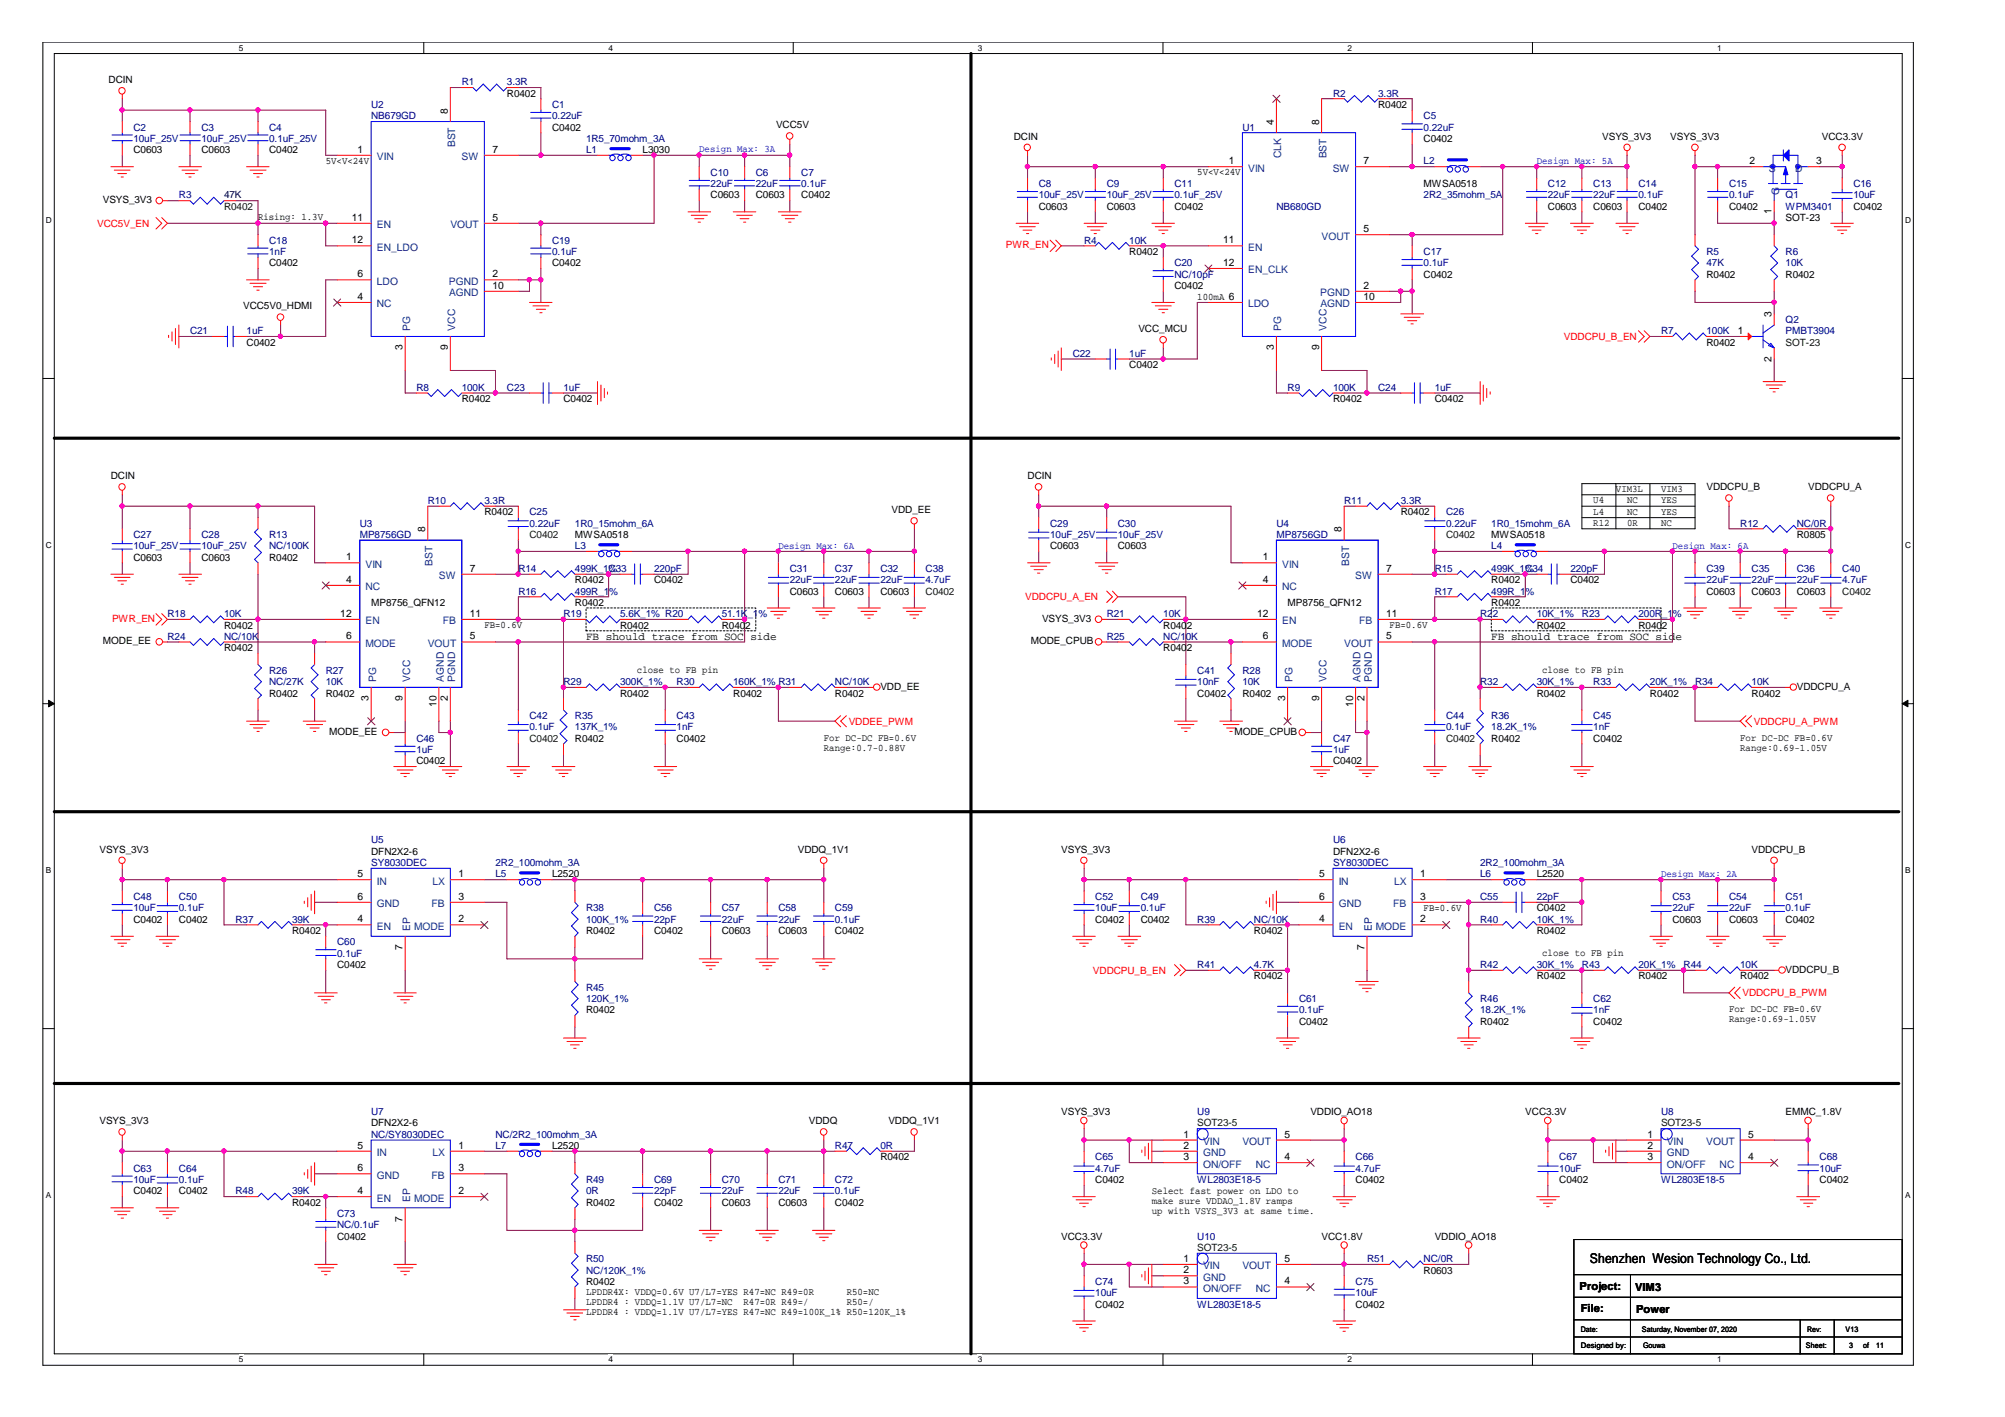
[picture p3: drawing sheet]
<svg xmlns="http://www.w3.org/2000/svg" width="297mm" height="210mm" viewBox="0 0 297 210" stroke-linecap="round" stroke-linejoin="round" font-family="sans-serif">
<defs><g id="words">
<text font-size="2" x="235.5" y="187.1">Shenzhen Wesion Technology Co., Ltd.</text>
<g font-size="1.7">
<text x="86.8" y="94.8">FB should trace from SOC side</text>
<text x="220.9" y="94.8">FB should trace from SOC side</text>
<text x="234" y="191">Project:</text>
<text x="242.2" y="191.2">VIM3</text>
<text x="234.2" y="194.4">File:</text>
<text x="242.4" y="194.5">Power</text>
</g>
<g font-size="1.5">
<text x="16.1" y="12.3">DCIN</text>
<text x="66.3" y="16.8" transform="rotate(-90 66.3 16.8)">8</text>
<text x="75.1" y="14.3">R0402</text>
<text x="204.2" y="16">R0402</text>
<text x="19.8" y="22.7">C0603</text>
<text x="29.8" y="22.7">C0603</text>
<text x="39.9" y="22.7">C0402</text>
<text x="53" y="22.6">1</text>
<text x="72.9" y="22.6">7</text>
<text x="81.8" y="19.4">C0402</text>
<text x="95.2" y="22.7">L3030</text>
<text x="115" y="19">VCC5V</text>
<text x="150.2" y="20.7">DCIN</text>
<text x="188.7" y="18.5" transform="rotate(-90 188.7 18.5)">4</text>
<text x="195.4" y="18.5" transform="rotate(-90 195.4 18.5)">8</text>
<text x="210.9" y="21">C0402</text>
<text x="237.4" y="20.7">VSYS_3V3</text>
<text x="247.4" y="20.7">VSYS_3V3</text>
<text x="269.9" y="20.7">VCC3.3V</text>
<text x="48.3" y="24.2">5V&lt;V&lt;24V</text>
<text x="105.3" y="29.4">C0603</text>
<text x="112" y="29.4">C0603</text>
<text x="118.7" y="29.4">C0402</text>
<text x="177.4" y="25.9">5V&lt;V&lt;24V</text>
<text x="182" y="24.3">1</text>
<text x="202" y="24.3">7</text>
<text x="210.9" y="27.7">MWSA0518</text>
<text x="259.2" y="24.3">2</text>
<text x="269.1" y="24.3">3</text>
<text x="15.2" y="30.1">VSYS_3V3</text>
<text x="38.2" y="32.6">Rising: 1.3V</text>
<text x="52.1" y="32.7">11</text>
<text x="72.9" y="32.7">5</text>
<text x="153.9" y="31.1">C0603</text>
<text x="164" y="31.1">C0603</text>
<text x="174" y="31.1">C0402</text>
<text x="202" y="34.4">5</text>
<text x="229.3" y="31.1">C0603</text>
<text x="236.1" y="31.1">C0603</text>
<text x="242.7" y="31.1">C0402</text>
<text x="256.2" y="31.1">C0402</text>
<text x="262.5" y="31.8" transform="rotate(-90 262.5 31.8)">1</text>
<text x="264.5" y="32.7">SOT-23</text>
<text x="274.6" y="31.1">C0402</text>
<text x="39.9" y="39.5">C0402</text>
<text x="52.1" y="36">12</text>
<text x="53" y="41.1">6</text>
<text x="72.9" y="41.1">2</text>
<text x="81.8" y="39.5">C0402</text>
<text x="167.3" y="37.8">R0402</text>
<text x="181.2" y="36">11</text>
<text x="181.2" y="39.4">12</text>
<text x="210.9" y="41.1">C0402</text>
<text x="252.8" y="41.1">R0402</text>
<text x="264.5" y="41.1">R0402</text>
<text x="36" y="45.8">VCC5V0_HDMI</text>
<text x="53" y="44.4">4</text>
<text x="72.9" y="42.8">10</text>
<text x="174" y="42.8">C0402</text>
<text x="177.4" y="44.4">100mA 6</text>
<text x="202" y="44.4">10</text>
<text x="202" y="42.8">2</text>
<text x="262.5" y="47" transform="rotate(-90 262.5 47)">3</text>
<text x="36.5" y="51.2">C0402</text>
<text x="59.6" y="51.9" transform="rotate(-90 59.6 51.9)">3</text>
<text x="66.3" y="51.9" transform="rotate(-90 66.3 51.9)">9</text>
<text x="168.7" y="49.2">VCC_MCU</text>
<text x="188.7" y="51.9" transform="rotate(-90 188.7 51.9)">3</text>
<text x="195.4" y="51.9" transform="rotate(-90 195.4 51.9)">9</text>
<text x="252.8" y="51.2">R0402</text>
<text x="257.5" y="49.5">1</text>
<text x="262.5" y="53.6" transform="rotate(-90 262.5 53.6)">2</text>
<text x="68.4" y="59.6">R0402</text>
<text x="83.5" y="59.6">C0402</text>
<text x="167.3" y="54.5">C0402</text>
<text x="197.5" y="59.6">R0402</text>
<text x="212.6" y="59.6">C0402</text>
<text x="16.4" y="71">DCIN</text>
<text x="152.2" y="71">DCIN</text>
<text x="71.8" y="76.3">R0402</text>
<text x="132.1" y="76">VDD_EE</text>
<text x="207.5" y="76.3">R0402</text>
<text x="236.1" y="74.5">U4</text>
<text x="236.1" y="76.2">L4</text>
<text x="236.1" y="77.9">R12</text>
<text x="239.4" y="72.9">VIM3L</text>
<text x="241" y="74.5">NC</text>
<text x="241" y="76.2">NC</text>
<text x="241" y="77.9">0R</text>
<text x="246.1" y="72.9">VIM3</text>
<text x="246.1" y="77.9">NC</text>
<text x="246.1" y="76.2">YES</text>
<text x="246.1" y="74.5">YES</text>
<text x="252.8" y="72.7">VDDCPU_B</text>
<text x="267.9" y="72.7">VDDCPU_A</text>
<text x="19.8" y="83">C0603</text>
<text x="29.8" y="83">C0603</text>
<text x="39.9" y="83">R0402</text>
<text x="51.3" y="83">1</text>
<text x="63" y="78.8" transform="rotate(-90 63 78.8)">8</text>
<text x="85.2" y="79.7">MWSA0518</text>
<text x="155.6" y="81.4">C0603</text>
<text x="165.6" y="81.4">C0603</text>
<text x="187.1" y="83">1</text>
<text x="198.8" y="78.8" transform="rotate(-90 198.8 78.8)">8</text>
<text x="220.9" y="79.7">MWSA0518</text>
<text x="266.2" y="79.7">R0805</text>
<text x="51.3" y="86.3">4</text>
<text x="55" y="89.8">MP8756_QFN12</text>
<text x="69.6" y="84.7">7</text>
<text x="85.2" y="89.8">R0402</text>
<text x="85.2" y="86.4">R0402</text>
<text x="96.9" y="86.4">C0402</text>
<text x="117" y="88.1">C0603</text>
<text x="123.7" y="88.1">C0603</text>
<text x="130.4" y="88.1">C0603</text>
<text x="187.1" y="86.3">4</text>
<text x="190.8" y="89.8">MP8756_QFN12</text>
<text x="205.4" y="84.7">7</text>
<text x="220.9" y="89.8">R0402</text>
<text x="220.9" y="86.4">R0402</text>
<text x="232.7" y="86.4">C0402</text>
<text x="252.8" y="88.1">C0603</text>
<text x="259.5" y="88.1">C0603</text>
<text x="266.2" y="88.1">C0603</text>
<text x="15.2" y="95.4">MODE_EE</text>
<text x="33.2" y="93.1">R0402</text>
<text x="50.4" y="91.4">12</text>
<text x="51.3" y="94.7">6</text>
<text x="69.6" y="94.7">5</text>
<text x="69.6" y="91.4">11</text>
<text x="71.8" y="93">FB=0.6V</text>
<text x="91.9" y="93.1">R0402</text>
<text x="106.9" y="93.1">R0402</text>
<text x="152.7" y="95.4">MODE_CPUB</text>
<text x="154.4" y="92.1">VSYS_3V3</text>
<text x="172.3" y="93.1">R0402</text>
<text x="186.2" y="91.4">12</text>
<text x="187.1" y="94.7">6</text>
<text x="205.4" y="94.7">5</text>
<text x="205.4" y="91.4">11</text>
<text x="205.9" y="93">FB=0.6V</text>
<text x="227.7" y="93.1">R0402</text>
<text x="242.7" y="93.1">R0402</text>
<text x="33.2" y="96.4">R0402</text>
<text x="94.4" y="99.7">close to FB pin</text>
<text x="172.3" y="96.4">R0402</text>
<text x="228.5" y="99.7">close to FB pin</text>
<text x="39.9" y="103.2">R0402</text>
<text x="48.3" y="103.2">R0402</text>
<text x="54.6" y="103.9" transform="rotate(-90 54.6 103.9)">3</text>
<text x="59.6" y="103.9" transform="rotate(-90 59.6 103.9)">9</text>
<text x="64.6" y="104.7" transform="rotate(-90 64.6 104.7)">10</text>
<text x="66.3" y="103.9" transform="rotate(-90 66.3 103.9)">2</text>
<text x="91.9" y="103.2">R0402</text>
<text x="108.6" y="103.2">R0402</text>
<text x="123.7" y="103.2">R0402</text>
<text x="130.4" y="102.2">VDD_EE</text>
<text x="177.4" y="103.2">C0402</text>
<text x="184.1" y="103.2">R0402</text>
<text x="190.4" y="103.9" transform="rotate(-90 190.4 103.9)">3</text>
<text x="195.4" y="103.9" transform="rotate(-90 195.4 103.9)">9</text>
<text x="200.4" y="104.7" transform="rotate(-90 200.4 104.7)">10</text>
<text x="202.1" y="103.9" transform="rotate(-90 202.1 103.9)">2</text>
<text x="227.7" y="103.2">R0402</text>
<text x="244.4" y="103.2">R0402</text>
<text x="259.5" y="103.2">R0402</text>
<text x="266.2" y="102.2">VDDCPU_A</text>
<text x="48.8" y="108.9">MODE_EE</text>
<text x="61.7" y="113.2">C0402</text>
<text x="85.2" y="109.9">R0402</text>
<text x="100.2" y="109.9">C0402</text>
<text x="122" y="109.7">For DC-DC FB=0.6V</text>
<text x="122" y="111.2">Range:0.7-0.88V</text>
<text x="182.9" y="108.9">MODE_CPUB</text>
<text x="197.5" y="113.2">C0402</text>
<text x="220.9" y="109.9">R0402</text>
<text x="236.1" y="109.9">C0402</text>
<text x="257.8" y="109.7">For DC-DC FB=0.6V</text>
<text x="257.8" y="111.2">Range:0.69-1.05V</text>
<text x="14.7" y="126.3">VSYS_3V3</text>
<text x="53" y="129.9">5</text>
<text x="55" y="126.6">DFN2X2-6</text>
<text x="67.9" y="129.9">1</text>
<text x="81.8" y="130">L2520</text>
<text x="118.2" y="126.3">VDDQ_1V1</text>
<text x="157.2" y="126.3">VSYS_3V3</text>
<text x="195.5" y="129.9">5</text>
<text x="197.5" y="126.6">DFN2X2-6</text>
<text x="210.4" y="129.9">1</text>
<text x="227.7" y="130">L2520</text>
<text x="259.5" y="126.3">VDDCPU_B</text>
<text x="19.8" y="136.7">C0402</text>
<text x="26.5" y="136.7">C0402</text>
<text x="53" y="136.6">4</text>
<text x="53" y="133.3">6</text>
<text x="67.9" y="133.3">3</text>
<text x="67.9" y="136.6">2</text>
<text x="162.3" y="136.7">C0402</text>
<text x="169" y="136.7">C0402</text>
<text x="195.5" y="136.6">4</text>
<text x="195.5" y="133.3">6</text>
<text x="210.4" y="136.6">2</text>
<text x="210.4" y="133.3">3</text>
<text x="210.9" y="134.9">FB=0.6V</text>
<text x="227.7" y="135">C0402</text>
<text x="247.8" y="136.7">C0603</text>
<text x="256.2" y="136.7">C0603</text>
<text x="264.5" y="136.7">C0402</text>
<text x="43.3" y="138.4">R0402</text>
<text x="50" y="143.4">C0402</text>
<text x="59.6" y="140.7" transform="rotate(-90 59.6 140.7)">7</text>
<text x="86.8" y="138.4">R0402</text>
<text x="96.9" y="138.4">C0402</text>
<text x="106.9" y="138.4">C0603</text>
<text x="115.3" y="138.4">C0603</text>
<text x="123.7" y="138.4">C0402</text>
<text x="185.8" y="138.4">R0402</text>
<text x="202.1" y="140.7" transform="rotate(-90 202.1 140.7)">7</text>
<text x="227.7" y="138.4">R0402</text>
<text x="228.5" y="141.6">close to FB pin</text>
<text x="185.8" y="145.1">R0402</text>
<text x="227.7" y="145.1">R0402</text>
<text x="242.7" y="145.1">R0402</text>
<text x="256.2" y="150">For DC-DC FB=0.6V</text>
<text x="257.8" y="145.1">R0402</text>
<text x="264.5" y="144.1">VDDCPU_B</text>
<text x="86.8" y="150.1">R0402</text>
<text x="192.4" y="151.8">C0402</text>
<text x="219.3" y="151.8">R0402</text>
<text x="236.1" y="151.8">C0402</text>
<text x="256.2" y="151.4">Range:0.69-1.05V</text>
<text x="14.7" y="166.5">VSYS_3V3</text>
<text x="55" y="166.8">DFN2X2-6</text>
<text x="119.8" y="166.5">VDDQ</text>
<text x="131.6" y="166.5">VDDQ_1V1</text>
<text x="157.2" y="165.2">VSYS_3V3</text>
<text x="194.1" y="165.2">VDDIO_AO18</text>
<text x="226" y="165.2">VCC3.3V</text>
<text x="264.5" y="165.2">EMMC_1.8V</text>
<text x="53" y="170.2">5</text>
<text x="53" y="173.5">6</text>
<text x="67.9" y="170.2">1</text>
<text x="67.9" y="173.5">3</text>
<text x="81.8" y="170.2">L2520</text>
<text x="130.4" y="171.9">R0402</text>
<text x="175.3" y="168.5">1</text>
<text x="175.3" y="170.2">2</text>
<text x="175.3" y="171.8">3</text>
<text x="190.3" y="171.8">4</text>
<text x="190.3" y="168.5">5</text>
<text x="244.1" y="168.5">1</text>
<text x="244.1" y="170.2">2</text>
<text x="244.1" y="171.8">3</text>
<text x="259" y="171.8">4</text>
<text x="259" y="168.5">5</text>
<text x="19.8" y="176.9">C0402</text>
<text x="26.5" y="176.9">C0402</text>
<text x="43.3" y="178.6">R0402</text>
<text x="53" y="176.9">4</text>
<text x="67.9" y="176.9">2</text>
<text x="86.8" y="178.6">R0402</text>
<text x="96.9" y="178.6">C0402</text>
<text x="106.9" y="178.6">C0603</text>
<text x="115.3" y="178.6">C0603</text>
<text x="123.7" y="178.6">C0402</text>
<text x="162.3" y="175.2">C0402</text>
<text x="170.6" y="176.8">Select fast power on LDO to</text>
<text x="170.6" y="178.3">make sure VDDAO_1.8V ramps</text>
<text x="170.6" y="179.8">up with VSYS_3V3 at same time.</text>
<text x="200.8" y="175.2">C0402</text>
<text x="231" y="175.2">C0402</text>
<text x="269.6" y="175.2">C0402</text>
<text x="50" y="183.6">C0402</text>
<text x="59.6" y="180.9" transform="rotate(-90 59.6 180.9)">7</text>
<text x="157.2" y="183.6">VCC3.3V</text>
<text x="195.8" y="183.6">VCC1.8V</text>
<text x="212.6" y="183.6">VDDIO_AO18</text>
<text x="86.8" y="191.9">LPDDR4X: VDDQ=0.6V U7/L7=YES R47=NC R49=0R</text>
<text x="86.8" y="190.3">R0402</text>
<text x="125.4" y="191.9">R50=NC</text>
<text x="175.3" y="186.9">1</text>
<text x="175.3" y="188.6">2</text>
<text x="175.3" y="190.3">3</text>
<text x="190.3" y="190.3">4</text>
<text x="190.3" y="186.9">5</text>
<text x="210.9" y="188.7">R0603</text>
<text x="86.8" y="193.4">LPDDR4 : VDDQ=1.1V U7/L7=NC</text>
<text x="86.8" y="194.8">LPDDR4 : VDDQ=1.1V U7/L7=YES R47=NC R49=100K_1% R50=120K_1%</text>
<text x="110.2" y="193.4">R47=0R R49=/</text>
<text x="125.4" y="193.4">R50=/</text>
<text x="162.3" y="193.7">C0402</text>
<text x="200.8" y="193.7">C0402</text>
</g>
<g font-size="1.5" fill="#000080">
<text x="55" y="16">U2</text>
<text x="55" y="17.7">NB679GD</text>
<text x="68.4" y="12.6">R1</text>
<text x="75.1" y="12.6">3.3R</text>
<text x="81.8" y="16">C1</text>
<text x="81.8" y="17.7">0.22uF</text>
<text x="197.5" y="14.3">R2</text>
<text x="204.2" y="14.3">3.3R</text>
<text x="210.9" y="17.7">C5</text>
<text x="19.8" y="19.4">C2</text>
<text x="19.8" y="21">10uF_25V</text>
<text x="29.8" y="19.4">C3</text>
<text x="29.8" y="21">10uF_25V</text>
<text x="39.9" y="19.4">C4</text>
<text x="39.9" y="21">0.1uF_25V</text>
<text x="86.8" y="22.7">L1</text>
<text x="86.8" y="21">1R5_70mohm_3A</text>
<text x="184.1" y="19.4">U1</text>
<text x="210.9" y="19.4">0.22uF</text>
<text x="26.5" y="29.4">R3</text>
<text x="105.3" y="26">C10</text>
<text x="105.3" y="27.7">22uF</text>
<text x="112" y="26">C6</text>
<text x="112" y="27.7">22uF</text>
<text x="118.7" y="26">C7</text>
<text x="118.7" y="27.7">0.1uF</text>
<text x="153.9" y="27.7">C8</text>
<text x="153.9" y="29.4">10uF_25V</text>
<text x="164" y="27.7">C9</text>
<text x="164" y="29.4">10uF_25V</text>
<text x="174" y="27.7">C11</text>
<text x="174" y="29.4">0.1uF_25V</text>
<text x="210.9" y="24.4">L2</text>
<text x="210.9" y="29.4">2R2_35mohm_5A</text>
<text x="229.3" y="27.7">C12</text>
<text x="229.3" y="29.4">22uF</text>
<text x="236.1" y="27.7">C13</text>
<text x="236.1" y="29.4">22uF</text>
<text x="242.7" y="27.7">C14</text>
<text x="242.7" y="29.4">0.1uF</text>
<text x="256.2" y="27.7">C15</text>
<text x="256.2" y="29.4">0.1uF</text>
<text x="264.5" y="29.4">Q1</text>
<text x="274.6" y="27.7">C16</text>
<text x="274.6" y="29.4">10uF</text>
<text x="189.1" y="31.1">NB680GD</text>
<text x="264.5" y="31.1">WPM3401</text>
<text x="39.9" y="36.1">C18</text>
<text x="39.9" y="37.8">1nF</text>
<text x="81.8" y="36.1">C19</text>
<text x="81.8" y="37.8">0.1uF</text>
<text x="160.6" y="36.1">R4</text>
<text x="167.3" y="36.1">10K</text>
<text x="174" y="39.5">C20</text>
<text x="174" y="41.1">NC/10pF</text>
<text x="210.9" y="37.8">C17</text>
<text x="210.9" y="39.5">0.1uF</text>
<text x="252.8" y="37.8">R5</text>
<text x="252.8" y="39.5">47K</text>
<text x="264.5" y="37.8">R6</text>
<text x="264.5" y="39.5">10K</text>
<text x="264.5" y="47.9">Q2</text>
<text x="28.2" y="49.5">C21</text>
<text x="36.5" y="49.5">1uF</text>
<text x="158.9" y="52.9">C22</text>
<text x="167.3" y="52.9">1uF</text>
<text x="246.1" y="49.5">R7</text>
<text x="252.8" y="49.5">100K</text>
<text x="264.5" y="49.5">PMBT3904</text>
<text x="61.7" y="57.9">R8</text>
<text x="68.4" y="57.9">100K</text>
<text x="75.1" y="57.9">C23</text>
<text x="83.5" y="57.9">1uF</text>
<text x="190.8" y="57.9">R9</text>
<text x="197.5" y="57.9">100K</text>
<text x="204.2" y="57.9">C24</text>
<text x="212.6" y="57.9">1uF</text>
<text x="63.4" y="74.6">R10</text>
<text x="71.8" y="74.6">3.3R</text>
<text x="78.4" y="76.3">C25</text>
<text x="199.1" y="74.6">R11</text>
<text x="207.5" y="74.6">3.3R</text>
<text x="214.2" y="76.3">C26</text>
<text x="19.8" y="79.7">C27</text>
<text x="19.8" y="81.4">10uF_25V</text>
<text x="29.8" y="79.7">C28</text>
<text x="29.8" y="81.4">10uF_25V</text>
<text x="39.9" y="79.7">R13</text>
<text x="39.9" y="81.4">NC/100K</text>
<text x="53.3" y="78">U3</text>
<text x="53.3" y="79.7">MP8756GD</text>
<text x="78.4" y="78">0.22uF</text>
<text x="85.2" y="81.4">L3</text>
<text x="85.2" y="78">1R0_15mohm_6A</text>
<text x="155.6" y="78">C29</text>
<text x="155.6" y="79.7">10uF_25V</text>
<text x="165.6" y="78">C30</text>
<text x="165.6" y="79.7">10uF_25V</text>
<text x="189.1" y="78">U4</text>
<text x="189.1" y="79.7">MP8756GD</text>
<text x="214.2" y="78">0.22uF</text>
<text x="220.9" y="81.4">L4</text>
<text x="220.9" y="78">1R0_15mohm_6A</text>
<text x="257.8" y="78">R12</text>
<text x="266.2" y="78">NC/0R</text>
<text x="76.8" y="88.1">R16</text>
<text x="76.8" y="84.7">R14</text>
<text x="85.2" y="88.1">499R_1%</text>
<text x="85.2" y="84.7">499K_1%</text>
<text x="90.2" y="84.7">C33</text>
<text x="96.9" y="84.7">220pF</text>
<text x="117" y="84.7">C31</text>
<text x="117" y="86.4">22uF</text>
<text x="123.7" y="84.7">C37</text>
<text x="123.7" y="86.4">22uF</text>
<text x="130.4" y="84.7">C32</text>
<text x="130.4" y="86.4">22uF</text>
<text x="137.1" y="84.7">C38</text>
<text x="137.1" y="86.4">4.7uF</text>
<text x="212.6" y="88.1">R17</text>
<text x="212.6" y="84.7">R15</text>
<text x="220.9" y="88.1">499R_1%</text>
<text x="220.9" y="84.7">499K_1%</text>
<text x="226" y="84.7">C34</text>
<text x="232.7" y="84.7">220pF</text>
<text x="252.8" y="84.7">C39</text>
<text x="252.8" y="86.4">22uF</text>
<text x="259.5" y="84.7">C35</text>
<text x="259.5" y="86.4">22uF</text>
<text x="266.2" y="84.7">C36</text>
<text x="266.2" y="86.4">22uF</text>
<text x="272.9" y="84.7">C40</text>
<text x="272.9" y="86.4">4.7uF</text>
<text x="24.8" y="94.8">R24</text>
<text x="24.8" y="91.4">R18</text>
<text x="33.2" y="94.8">NC/10K</text>
<text x="33.2" y="91.4">10K</text>
<text x="83.5" y="91.4">R19</text>
<text x="91.9" y="91.4">5.6K_1% R20</text>
<text x="106.9" y="91.4">51.1K_1%</text>
<text x="164" y="94.8">R25</text>
<text x="164" y="91.4">R21</text>
<text x="172.3" y="94.8">NC/10K</text>
<text x="172.3" y="91.4">10K</text>
<text x="219.3" y="91.4">R22</text>
<text x="227.7" y="91.4">10K_1%</text>
<text x="234.4" y="91.4">R23</text>
<text x="242.7" y="91.4">200R</text>
<text x="246.2" y="91.4">_1%</text>
<text x="39.9" y="99.8">R26</text>
<text x="39.9" y="101.5">NC/27K</text>
<text x="48.3" y="99.8">R27</text>
<text x="48.3" y="101.5">10K</text>
<text x="83.5" y="101.5">R29</text>
<text x="91.9" y="101.5">300K_1%</text>
<text x="100.2" y="101.5">R30</text>
<text x="108.6" y="101.5">160K_1% R31</text>
<text x="123.7" y="101.5">NC/10K</text>
<text x="177.4" y="99.8">C41</text>
<text x="177.4" y="101.5">10nF</text>
<text x="184.1" y="99.8">R28</text>
<text x="184.1" y="101.5">10K</text>
<text x="219.3" y="101.5">R32</text>
<text x="227.7" y="101.5">30K_1%</text>
<text x="236.1" y="101.5">R33</text>
<text x="244.4" y="101.5">20K_1%</text>
<text x="251.1" y="101.5">R34</text>
<text x="259.5" y="101.5">10K</text>
<text x="78.4" y="106.5">C42</text>
<text x="85.2" y="106.5">R35</text>
<text x="100.2" y="106.5">C43</text>
<text x="214.2" y="106.5">C44</text>
<text x="220.9" y="106.5">R36</text>
<text x="236.1" y="106.5">C45</text>
<text x="61.7" y="109.9">C46</text>
<text x="61.7" y="111.6">1uF</text>
<text x="78.4" y="108.2">0.1uF</text>
<text x="85.2" y="108.2">137K_1%</text>
<text x="100.2" y="108.2">1nF</text>
<text x="197.5" y="109.9">C47</text>
<text x="197.5" y="111.6">1uF</text>
<text x="214.2" y="108.2">0.1uF</text>
<text x="220.9" y="108.2">18.2K_1%</text>
<text x="236.1" y="108.2">1nF</text>
<text x="55" y="124.9">U5</text>
<text x="197.5" y="124.9">U6</text>
<text x="55" y="128.3">SY8030DEC</text>
<text x="73.4" y="130">L5</text>
<text x="73.4" y="128.3">2R2_100mohm_3A</text>
<text x="197.5" y="128.3">SY8030DEC</text>
<text x="219.3" y="130">L6</text>
<text x="219.3" y="128.3">2R2_100mohm_3A</text>
<text x="19.8" y="133.3">C48</text>
<text x="19.8" y="135">10uF</text>
<text x="26.5" y="133.3">C50</text>
<text x="26.5" y="135">0.1uF</text>
<text x="34.9" y="136.7">R37</text>
<text x="43.3" y="136.7">39K</text>
<text x="86.8" y="135">R38</text>
<text x="86.8" y="136.7">100K_1%</text>
<text x="96.9" y="135">C56</text>
<text x="96.9" y="136.7">22pF</text>
<text x="106.9" y="135">C57</text>
<text x="106.9" y="136.7">22uF</text>
<text x="115.3" y="135">C58</text>
<text x="115.3" y="136.7">22uF</text>
<text x="123.7" y="135">C59</text>
<text x="123.7" y="136.7">0.1uF</text>
<text x="162.3" y="133.3">C52</text>
<text x="162.3" y="135">10uF</text>
<text x="169" y="133.3">C49</text>
<text x="169" y="135">0.1uF</text>
<text x="177.4" y="136.7">R39</text>
<text x="185.8" y="136.7">NC/10K</text>
<text x="219.3" y="133.3">C55</text>
<text x="219.3" y="136.7">R40</text>
<text x="227.7" y="133.3">22pF</text>
<text x="227.7" y="136.7">10K_1%</text>
<text x="247.8" y="133.3">C53</text>
<text x="247.8" y="135">22uF</text>
<text x="256.2" y="133.3">C54</text>
<text x="256.2" y="135">22uF</text>
<text x="264.5" y="133.3">C51</text>
<text x="264.5" y="135">0.1uF</text>
<text x="50" y="140.1">C60</text>
<text x="50" y="141.7">0.1uF</text>
<text x="177.4" y="143.4">R41</text>
<text x="185.8" y="143.4">4.7K</text>
<text x="219.3" y="143.4">R42</text>
<text x="227.7" y="143.4">30K_1%</text>
<text x="234.4" y="143.4">R43</text>
<text x="242.7" y="143.4">20K_1%</text>
<text x="249.4" y="143.4">R44</text>
<text x="257.8" y="143.4">10K</text>
<text x="86.8" y="146.7">R45</text>
<text x="86.8" y="148.4">120K_1%</text>
<text x="192.4" y="148.4">C61</text>
<text x="219.3" y="148.4">R46</text>
<text x="236.1" y="148.4">C62</text>
<text x="192.4" y="150.1">0.1uF</text>
<text x="219.3" y="150.1">18.2K_1%</text>
<text x="236.1" y="150.1">1nF</text>
<text x="55" y="165.2">U7</text>
<text x="177.4" y="165.2">U9</text>
<text x="246.1" y="165.2">U8</text>
<text x="19.8" y="173.6">C63</text>
<text x="26.5" y="173.6">C64</text>
<text x="55" y="168.5">NC/SY8030DEC</text>
<text x="73.4" y="170.2">L7</text>
<text x="73.4" y="168.5">NC/2R2_100mohm_3A</text>
<text x="123.7" y="170.2">R47</text>
<text x="130.4" y="170.2">0R</text>
<text x="162.3" y="171.9">C65</text>
<text x="162.3" y="173.6">4.7uF</text>
<text x="200.8" y="171.9">C66</text>
<text x="200.8" y="173.6">4.7uF</text>
<text x="231" y="171.9">C67</text>
<text x="231" y="173.6">10uF</text>
<text x="269.6" y="171.9">C68</text>
<text x="269.6" y="173.6">10uF</text>
<text x="19.8" y="175.2">10uF</text>
<text x="26.5" y="175.2">0.1uF</text>
<text x="34.9" y="176.9">R48</text>
<text x="43.3" y="176.9">39K</text>
<text x="86.8" y="175.2">R49</text>
<text x="86.8" y="176.9">0R</text>
<text x="96.9" y="175.2">C69</text>
<text x="96.9" y="176.9">22pF</text>
<text x="106.9" y="175.2">C70</text>
<text x="106.9" y="176.9">22uF</text>
<text x="115.3" y="175.2">C71</text>
<text x="115.3" y="176.9">22uF</text>
<text x="123.7" y="175.2">C72</text>
<text x="123.7" y="176.9">0.1uF</text>
<text x="177.4" y="175.2">WL2803E18-5</text>
<text x="246.1" y="175.2">WL2803E18-5</text>
<text x="50" y="180.3">C73</text>
<text x="50" y="182">NC/0.1uF</text>
<text x="177.4" y="183.6">U10</text>
<text x="86.8" y="187">R50</text>
<text x="86.8" y="188.7">NC/120K_1%</text>
<text x="162.3" y="190.3">C74</text>
<text x="162.3" y="192">10uF</text>
<text x="200.8" y="190.3">C75</text>
<text x="200.8" y="192">10uF</text>
<text x="202.5" y="187">R51</text>
<text x="210.9" y="187">NC/0R</text>
<text x="177.4" y="193.7">WL2803E18-5</text>
</g>
<g font-size="1.5" fill="#004080">
<text x="55.8" y="23.7">VIN</text>
<text x="67.4" y="21.8" transform="rotate(-90 67.4 21.8)">BST</text>
<text x="68.4" y="23.7">SW</text>
<text x="189.8" y="23.5" transform="rotate(-90 189.8 23.5)">CLK</text>
<text x="196.5" y="23.5" transform="rotate(-90 196.5 23.5)">BST</text>
<text x="184.9" y="25.4">VIN</text>
<text x="197.4" y="25.4">SW</text>
<text x="262" y="25.4">S</text>
<text x="263.6" y="28.9" transform="rotate(-90 263.6 28.9)">G</text>
<text x="265.9" y="25.4">D</text>
<text x="55.8" y="33.8">EN</text>
<text x="66.7" y="33.8">VOUT</text>
<text x="195.8" y="35.5">VOUT</text>
<text x="55.8" y="37.1">EN_LDO</text>
<text x="184.9" y="37.1">EN</text>
<text x="184.9" y="40.5">EN_CLK</text>
<text x="55.8" y="42.2">LDO</text>
<text x="55.8" y="45.5">NC</text>
<text x="66.5" y="42.2">PGND</text>
<text x="66.5" y="43.9">AGND</text>
<text x="184.9" y="45.5">LDO</text>
<text x="195.6" y="43.9">PGND</text>
<text x="195.6" y="45.5">AGND</text>
<text x="60.7" y="49" transform="rotate(-90 60.7 49)">PG</text>
<text x="67.4" y="49" transform="rotate(-90 67.4 49)">VCC</text>
<text x="189.8" y="49" transform="rotate(-90 189.8 49)">PG</text>
<text x="196.5" y="49" transform="rotate(-90 196.5 49)">VCC</text>
<text x="64.1" y="83.8" transform="rotate(-90 64.1 83.8)">BST</text>
<text x="199.9" y="83.8" transform="rotate(-90 199.9 83.8)">BST</text>
<text x="54.1" y="84.1">VIN</text>
<text x="54.1" y="87.4">NC</text>
<text x="65" y="85.8">SW</text>
<text x="189.9" y="84.1">VIN</text>
<text x="189.9" y="87.4">NC</text>
<text x="200.8" y="85.8">SW</text>
<text x="54.1" y="95.8">MODE</text>
<text x="54.1" y="92.5">EN</text>
<text x="63.4" y="95.8">VOUT</text>
<text x="65.6" y="92.5">FB</text>
<text x="189.9" y="95.8">MODE</text>
<text x="189.9" y="92.5">EN</text>
<text x="199.1" y="95.8">VOUT</text>
<text x="201.4" y="92.5">FB</text>
<text x="55.7" y="101" transform="rotate(-90 55.7 101)">PG</text>
<text x="60.7" y="101" transform="rotate(-90 60.7 101)">VCC</text>
<text x="65.7" y="101" transform="rotate(-90 65.7 101)">AGND</text>
<text x="67.4" y="101" transform="rotate(-90 67.4 101)">PGND</text>
<text x="191.5" y="101" transform="rotate(-90 191.5 101)">PG</text>
<text x="196.5" y="101" transform="rotate(-90 196.5 101)">VCC</text>
<text x="201.5" y="101" transform="rotate(-90 201.5 101)">AGND</text>
<text x="203.2" y="101" transform="rotate(-90 203.2 101)">PGND</text>
<text x="55.8" y="131">IN</text>
<text x="64.1" y="131">LX</text>
<text x="198.3" y="131">IN</text>
<text x="206.5" y="131">LX</text>
<text x="55.8" y="137.7">EN</text>
<text x="55.8" y="134.4">GND</text>
<text x="60.7" y="137.9" transform="rotate(-90 60.7 137.9)">EP</text>
<text x="61.3" y="137.7">MODE</text>
<text x="63.9" y="134.4">FB</text>
<text x="198.3" y="137.7">EN</text>
<text x="198.3" y="134.4">GND</text>
<text x="203.2" y="137.9" transform="rotate(-90 203.2 137.9)">EP</text>
<text x="203.8" y="137.7">MODE</text>
<text x="206.4" y="134.4">FB</text>
<text x="55.8" y="171.3">IN</text>
<text x="64.1" y="171.3">LX</text>
<text x="178.2" y="169.6">VIN</text>
<text x="178.2" y="171.3">GND</text>
<text x="178.2" y="172.9">ON/OFF</text>
<text x="184.1" y="169.6">VOUT</text>
<text x="186.1" y="172.9">NC</text>
<text x="246.9" y="169.6">VIN</text>
<text x="246.9" y="171.3">GND</text>
<text x="246.9" y="172.9">ON/OFF</text>
<text x="252.8" y="169.6">VOUT</text>
<text x="254.8" y="172.9">NC</text>
<text x="55.8" y="178">EN</text>
<text x="55.8" y="174.6">GND</text>
<text x="60.7" y="178.1" transform="rotate(-90 60.7 178.1)">EP</text>
<text x="61.3" y="178">MODE</text>
<text x="63.9" y="174.6">FB</text>
<text x="178.2" y="188">VIN</text>
<text x="178.2" y="189.7">GND</text>
<text x="178.2" y="191.4">ON/OFF</text>
<text x="184.1" y="188">VOUT</text>
<text x="186.1" y="191.4">NC</text>
</g>
<g font-size="1.5" fill="#00f">
<text x="103.6" y="22.6">Design Max: 3A</text>
<text x="227.7" y="24.2">Design Max: 5A</text>
<text x="115.3" y="81.3">Design Max: 6A</text>
<text x="247.8" y="81.3">Design Max: 6A</text>
<text x="246.1" y="129.9">Design Max: 2A</text>
</g>
<text font-size="1.5" fill="#000040" x="33.2" y="29.4">47K</text>
<g font-size="1.5" fill="#f00">
<text x="14.4" y="33.6">VCC5V_EN</text>
<text x="149" y="36.8">PWR_EN</text>
<text x="231.7" y="50.3">VDDCPU_B_EN</text>
<text x="151.9" y="88.9">VDDCPU_A_EN</text>
<text x="16.6" y="92.1">PWR_EN</text>
<text x="125.7" y="107.4">VDDEE_PWM</text>
<text x="259.8" y="107.4">VDDCPU_A_PWM</text>
<text x="161.9" y="144.2">VDDCPU_B_EN</text>
<text x="258.1" y="147.6">VDDCPU_B_PWM</text>
</g>
<g font-size="1.5" fill="#004000">
<text x="33.2" y="31.1">R0402</text>
<text x="264.5" y="51.2">SOT-23</text>
<text x="78.4" y="79.7">C0402</text>
<text x="214.2" y="79.7">C0402</text>
<text x="137.1" y="88.1">C0402</text>
<text x="272.9" y="88.1">C0402</text>
<text x="78.4" y="109.9">C0402</text>
<text x="214.2" y="109.9">C0402</text>
<text x="177.4" y="166.8">SOT23-5</text>
<text x="246.1" y="166.8">SOT23-5</text>
<text x="177.4" y="185.3">SOT23-5</text>
</g>
<g font-size="1.2">
<text x="35.4" y="7.5">5</text>
<text x="90.1" y="7.5">4</text>
<text x="144.9" y="7.5">3</text>
<text x="199.6" y="7.5">2</text>
<text x="254.4" y="7.5">1</text>
<text x="6.8" y="33.1">D</text>
<text x="282.2" y="33.1">D</text>
<text x="6.8" y="81.2">C</text>
<text x="282.2" y="81.2">C</text>
<text x="6.8" y="129.4">B</text>
<text x="282.2" y="129.4">B</text>
<text x="6.8" y="177.5">A</text>
<text x="282.2" y="177.5">A</text>
<text x="35.4" y="201.8">5</text>
<text x="90.1" y="201.8">4</text>
<text x="144.9" y="201.8">3</text>
<text x="199.6" y="201.8">2</text>
<text x="254.4" y="201.8">1</text>
</g>
<g font-size="1.1">
<text x="234.2" y="197.3">Date:</text>
<text x="243.2" y="197.3">Saturday, November 07, 2020</text>
<text x="267.7" y="197.3">Rev:</text>
<text x="273.4" y="197.3">V13</text>
<text x="234.2" y="199.7">Designed by:</text>
<text x="243.4" y="199.7">Gouwa</text>
<text x="267.5" y="199.7">Sheet:</text>
<text x="273.9" y="199.7">3</text>
<text x="276.1" y="199.7">of</text>
<text x="278" y="199.7">11</text>
</g>
</g></defs>
<path d="M6.3 6.2h277.2v196h-277.2zM8 7.9h273.8v192.6h-273.8z" fill="none" stroke="#000" stroke-width=".15"/>
<g fill="#fff">
<path d="M35.4 6.4h.6v1.4h-.6z"/>
<path d="M35.4 200.7h.6v1.4h-.6z"/>
</g>
<path d="M62.8 6.2v1.7M62.8 200.5v1.7" fill="none" stroke="#000" stroke-width=".15"/>
<g fill="#fff">
<path d="M90.1 6.4h.7v1.4h-.7z"/>
<path d="M90.1 200.7h.7v1.4h-.7z"/>
</g>
<path d="M117.5 6.2v1.7M117.5 200.5v1.7" fill="none" stroke="#000" stroke-width=".15"/>
<g fill="#fff">
<path d="M144.9 6.4h.6v1.4h-.6z"/>
<path d="M144.9 200.7h.6v1.4h-.6z"/>
</g>
<path d="M172.3 6.2v1.7M172.3 200.5v1.7" fill="none" stroke="#000" stroke-width=".15"/>
<g fill="#fff">
<path d="M199.6 6.4h.7v1.4h-.7z"/>
<path d="M199.6 200.7h.7v1.4h-.7z"/>
</g>
<path d="M227 6.2v1.7M227 200.5v1.7" fill="none" stroke="#000" stroke-width=".15"/>
<g fill="#fff">
<path d="M254.4 6.4h.6v1.4h-.6z"/>
<path d="M254.4 200.7h.6v1.4h-.6z"/>
<path d="M6.8 31.9h.8v1.4h-.8z"/>
<path d="M282.2 31.9h.9v1.4h-.9z"/>
<path d="M6.8 80.1h.8v1.4h-.8z"/>
<path d="M282.2 80.1h.9v1.4h-.9z"/>
</g>
<path d="M6.3 56.1h1.7M281.8 56.1h1.7" fill="none" stroke="#000" stroke-width=".15"/>
<g fill="#fff">
<path d="M6.8 128.2h.7v1.4h-.7z"/>
<path d="M282.2 128.2h.8v1.4h-.8z"/>
</g>
<path d="M6.3 104.2h1.7M281.8 104.2h1.7" fill="none" stroke="#000" stroke-width=".15"/>
<g fill="#000" stroke="#000" stroke-width=".15">
<path d="M7.2 103.7l.8 .5-.8 .5z" fill-rule="evenodd"/>
<path d="M281.8 104.2l.9-.5v1z" fill-rule="evenodd"/>
</g>
<g fill="#fff">
<path d="M6.8 176.4h.7v1.4h-.7z"/>
<path d="M282.2 176.4h.8v1.4h-.8z"/>
</g>
<g fill="none" stroke="#000" stroke-width=".15">
<path d="M234.4 75h16.7M234.4 73.3h16.7M234.4 76.7h16.7M234.4 71.6h16.7v6.7h-16.7zM239.4 71.6v6.7M244.4 71.6v6.7M6.3 152.4h1.7M281.8 152.4h1.7M233.2 183.6h48.6v16.9h-48.6zM233.2 188.8h48.6M233.2 192.2h48.6M233.2 195.5h48.6"/>
<path d="M233.2 198h48.6M241.6 188.8v11.7M266.7 195.5v5M271.7 195.5v5"/>
</g>
<path d="M86.8 90.1h25.2v3.3h-25.2zM220.9 90.1h25.2v3.3h-25.2z" fill="none" stroke="#000" stroke-width=".15" stroke-dasharray=".3 .3"/>
<path d="M143.8 7.9v192.6M8 64.9h273.3M8 120.2h273.3M8 160.5h273.3" fill="none" stroke="#000" stroke-width=".47"/>
<g fill="none" stroke="#800040" stroke-width=".15">
<path d="M18.1 14.6v3.4M18.1 16.3h30.2v6.7h1.7M28.2 16.3v1.7M38.2 16.3v1.7M66.7 13h1.7M76.8 13h3.3v1.6M80.1 19.7v3.3M195.8 14.6h1.7M205.9 14.6h3.3v1.7M18.1 23v1.7M24.8 33.1h25.2M24.8 29.7h1.7"/>
<path d="M28.2 23v1.7M34.9 29.7h3.3v5.1M38.2 23v1.7M38.2 39.8v1.7M48.3 33.1v3.3h1.7M76.8 23h11.7M80.1 33.1v1.7M80.1 39.8v5M95.2 23h21.8M96.9 23v10.1h-20.1M103.6 23v1.7M103.6 29.7v1.7"/>
<path d="M110.3 23v1.7M110.3 29.7v1.7M117 21.4v3.3M117 29.7v1.7M152.2 24.7h26.8M152.2 23v3.4M152.2 31.4v1.7M157.2 36.4h3.4M162.3 24.7v1.7M162.3 31.4v1.7M169 36.4h10M172.3 24.7v1.7"/>
<path d="M172.3 31.4v1.7M172.3 36.4v1.7M205.9 24.7h6.7M209.2 21.4v3.3M209.2 34.8v1.6M219.3 24.7h21.7M222.6 24.7v10.1h-16.7M227.7 24.7v1.7M227.7 31.4v1.7M234.4 24.7v1.7M234.4 31.4v1.7M241 23v3.4"/>
<path d="M241 31.4v1.7M251.1 23v11.8M251.1 24.7h8.4M254.5 31.4v1.7h8.3M254.5 24.7v1.7M262.8 31.4v3.4M269.6 24.7h3.3M272.9 23v3.4M272.9 31.4v1.7M26.5 49.8h5M41.6 48.1v1.7M50 41.5h-1.7v8.3h-11.8"/>
<path d="M60 54.9v3.3h1.7M66.7 54.9h6.7v3.3M70.1 58.2h8.3M76.8 41.5h3.3M78.4 41.5v1.7h-1.6M83.5 58.2h5M157.2 53.2h5.1M172.3 43.2v1.6M172.3 51.5v1.7M179 44.8h-1.6v8.4h-10.1M189.1 54.9v3.3h1.7M195.8 54.9h6.7v3.3"/>
<path d="M199.1 58.2h8.4M205.9 43.2h3.3M207.5 43.2v1.6h-1.6M209.2 41.5v5M212.6 58.2h6.7M244.4 49.8h1.7M251.1 43.2v1.6h11.7M254.5 49.8h3.3M262.8 43.2v3.3M262.8 53.2v3.3M18.1 75h28.5v8.4h1.7M18.1 73.3v5"/>
<path d="M28.2 75v3.3M38.2 75v1.7M63.4 75h1.6M73.4 75h3.4M135.5 78.3v5.1M153.9 75h28.5v8.4h1.7M153.9 73.3v3.4M164 75v1.7M199.1 75h1.7M209.2 75h3.4M256.2 75v3.3h3.3M267.9 78.3h3.3"/>
<path d="M271.2 75v8.4M18.1 83.4v1.7M24.8 91.8h1.7M24.8 95.1h1.7M28.2 83.4v1.7M34.9 91.8h13.4M34.9 95.1h13.4M38.2 85.1v11.7M46.6 95.1v1.7M73.4 85.1h5M73.4 91.8h11.8M76.8 80v5.1"/>
<path d="M76.8 95.1v10.1M76.8 81.7h10M78.4 88.4h-1.6v3.4M83.5 91.8v11.7M86.8 85.1h5.1M90.2 85.1v3.3h-3.4M93.6 91.8h6.6M93.6 81.7h41.9M101.9 81.7v3.4h-5M108.6 91.8h1.7M110.3 81.7v13.4h-36.9M115.3 81.7v1.7"/>
<path d="M115.3 88.4v1.7M122 81.7v1.7M122 88.4v1.7M128.7 81.7v1.7M128.7 88.4v1.7M135.5 88.4v1.7M153.9 81.7v1.7M164 91.8h1.6M164 95.1h1.6M164 81.7v1.7M165.6 88.4h10.1v10M174 91.8h10.1"/>
<path d="M174 95.1h10.1M182.4 95.1v1.7M209.2 85.1h5M209.2 91.8h11.7M212.6 81.7h10M212.6 80v5.1M212.6 95.1v10.1M214.2 88.4h-1.6v3.4M219.3 91.8v11.7M222.6 85.1h5.1M226 85.1v3.3h-3.4M229.3 91.8h6.8"/>
<path d="M229.3 81.7h41.9M237.7 81.7v3.4h-5M244.4 91.8h3.4M247.8 81.7v13.4h-38.6M251.1 81.7v1.7M251.1 88.4v1.7M257.8 81.7v1.7M257.8 88.4v1.7M264.5 81.7v1.7M264.5 88.4v1.7M271.2 88.4v1.7M38.2 105.2v1.6"/>
<path d="M46.6 105.2v1.6M60 106.8v1.7h-1.7M65 106.8v1.7h1.7M66.7 106.8v6.8M76.8 110.2v3.4M83.5 101.8h1.7M83.5 111.9v1.7M93.6 101.8h8.3M98.6 101.8v3.4M98.6 110.2v3.4M110.3 101.8h6.7M115.3 101.8v5h8.4"/>
<path d="M125.4 101.8h3.3M175.7 103.5v3.3M182.4 105.2v1.6M195.8 106.8v1.7h-1.7M200.8 106.8v1.7h1.7M202.5 106.8v6.8M212.6 110.2v3.4M219.3 101.8h1.6M219.3 111.9v1.7M229.3 101.8h8.4M234.4 101.8v3.4M234.4 110.2v3.4"/>
<path d="M246.1 101.8h6.7M251.1 101.8v5h6.7M261.2 101.8h3.3M18.1 128.6v3.4M18.1 137v1.7M18.1 130.3h31.9M24.8 130.3v1.7M24.8 137v1.7M33.2 130.3v6.7h3.3M44.9 137h5.1M46.6 133.7h3.4M48.3 137v1.7"/>
<path d="M71.8 130.3h3.3M71.8 133.7h3.3v8.3h20.1v-3.3M81.8 130.3h40.2M85.2 130.3v1.7M95.2 130.3v3.4M105.3 130.3v3.4M105.3 138.7v3.3M113.7 130.3v3.4M113.7 138.7v3.3M122 128.6v5.1M122 138.7v3.3M160.6 130.3h31.8"/>
<path d="M160.6 128.6v3.4M160.6 137v1.7M167.3 130.3v1.7M167.3 137v1.7M175.7 130.3v6.7h3.3M187.4 137h5M189.1 133.7h3.3M190.8 137v10.1M214.2 130.3h6.7M214.2 133.7h8.4M217.6 137h3.3M217.6 133.7v11.7"/>
<path d="M227.7 130.3h35.1M227.7 133.7h6.7M234.4 130.3v6.7h-5.1M246.1 130.3v1.7M246.1 137v1.7M254.5 130.3v1.7M254.5 137v1.7M262.8 128.6v3.4M262.8 137v1.7M48.3 143.7v3.4M60 143.7v3.4M85.2 140.3v3.4"/>
<path d="M85.2 152.1v1.7M175.7 143.7h3.3M187.4 143.7h3.4M190.8 152.1v1.7M202.5 143.7v1.7M217.6 143.7h3.3M229.3 143.7h6.8M234.4 143.7v3.4M234.4 152.1v1.7M244.4 143.7h6.7M249.4 143.7v3.4h6.8M259.5 143.7h3.3"/>
<path d="M18.1 168.9v3.3M18.1 177.3v1.6M18.1 170.5h31.9M24.8 170.5v1.7M24.8 177.3v1.6M33.2 170.5v6.8h3.3M44.9 177.3h5.1M46.6 173.9h3.4M48.3 177.3v1.6M71.8 173.9h3.3v8.4h20.1v-3.4M71.8 170.5h3.3M81.8 170.5h41.9"/>
<path d="M85.2 170.5v1.7M95.2 170.5v3.4M105.3 170.5v3.4M105.3 178.9v3.4M113.7 170.5v3.4M113.7 178.9v3.4M122 168.9v5M122 178.9v3.4M135.5 168.9v1.6h-3.4M160.6 168.9h11.7M160.6 167.2v3.3M160.6 175.6v1.7"/>
<path d="M167.3 168.9v3.3h5M170.6 170.5h1.7M194.1 168.9h5M199.1 167.2v3.3M199.1 175.6v1.7M229.3 168.9h11.7M229.3 167.2v3.3M229.3 175.6v1.7M236.1 168.9v3.3h4.9M239.4 170.5h1.6M262.8 168.9h5.1M267.9 167.2v3.3"/>
<path d="M267.9 175.6v1.7M48.3 184v3.3M60 184v3.3M85.2 180.6v3.4M85.2 192.3v1.7M160.6 187.3h11.7M160.6 185.6v3.4M160.6 194v1.7M167.3 187.3v3.3h5M170.6 189h1.7M194.1 187.3h10.1M199.1 185.6v3.4"/>
<path d="M199.1 194v1.7M217.6 185.6v1.7h-5"/>
</g>
<g fill="#f0f" stroke="#f0f" stroke-width=".15">
<circle cx="28.1" cy="75" r=".32"/>
<circle cx="18.1" cy="75" r=".32"/>
<circle cx="83.5" cy="91.7" r=".32"/>
<circle cx="76.8" cy="91.7" r=".32"/>
<circle cx="115.3" cy="81.6" r=".32"/>
<circle cx="110.3" cy="81.6" r=".32"/>
<circle cx="76.8" cy="81.6" r=".32"/>
<circle cx="76.8" cy="95.1" r=".32"/>
<circle cx="135.4" cy="81.6" r=".32"/>
<circle cx="128.7" cy="81.6" r=".32"/>
<circle cx="98.5" cy="101.8" r=".32"/>
<circle cx="76.8" cy="85" r=".32"/>
<circle cx="66.7" cy="108.5" r=".32"/>
<circle cx="101.9" cy="81.6" r=".32"/>
<circle cx="163.9" cy="75" r=".32"/>
<circle cx="153.9" cy="75" r=".32"/>
<circle cx="219.3" cy="91.7" r=".32"/>
<circle cx="212.5" cy="91.7" r=".32"/>
<circle cx="251.1" cy="81.6" r=".32"/>
<circle cx="247.8" cy="81.6" r=".32"/>
<circle cx="212.5" cy="81.6" r=".32"/>
<circle cx="247.8" cy="91.7" r=".32"/>
<circle cx="212.5" cy="95.1" r=".32"/>
<circle cx="234.3" cy="101.8" r=".32"/>
<circle cx="212.5" cy="85" r=".32"/>
<circle cx="237.7" cy="81.6" r=".32"/>
<circle cx="122" cy="81.6" r=".32"/>
<circle cx="257.8" cy="81.6" r=".32"/>
<circle cx="226" cy="85" r=".32"/>
<circle cx="251.1" cy="101.8" r=".32"/>
<circle cx="90.1" cy="85" r=".32"/>
<circle cx="115.3" cy="101.8" r=".32"/>
<circle cx="110.3" cy="91.7" r=".32"/>
<circle cx="219.3" cy="101.8" r=".32"/>
<circle cx="83.5" cy="101.8" r=".32"/>
<circle cx="38.2" cy="91.7" r=".32"/>
<circle cx="46.6" cy="95.1" r=".32"/>
<circle cx="175.7" cy="91.7" r=".32"/>
<circle cx="182.3" cy="95.1" r=".32"/>
<circle cx="152.2" cy="24.7" r=".32"/>
<circle cx="172.3" cy="24.7" r=".32"/>
<circle cx="162.2" cy="24.7" r=".32"/>
<circle cx="207.5" cy="43.1" r=".32"/>
<circle cx="209.2" cy="43.1" r=".32"/>
<circle cx="241" cy="24.7" r=".32"/>
<circle cx="172.3" cy="36.4" r=".32"/>
<circle cx="202.5" cy="58.2" r=".32"/>
<circle cx="222.6" cy="24.7" r=".32"/>
<circle cx="234.3" cy="24.7" r=".32"/>
<circle cx="227.6" cy="24.7" r=".32"/>
<circle cx="209.2" cy="34.7" r=".32"/>
<circle cx="172.3" cy="53.2" r=".32"/>
<circle cx="209.2" cy="24.7" r=".32"/>
<circle cx="41.5" cy="49.8" r=".32"/>
<circle cx="80.1" cy="23" r=".32"/>
<circle cx="103.6" cy="23" r=".32"/>
<circle cx="96.9" cy="23" r=".32"/>
<circle cx="117" cy="23" r=".32"/>
<circle cx="110.3" cy="23" r=".32"/>
<circle cx="28.1" cy="16.3" r=".32"/>
<circle cx="18.1" cy="16.3" r=".32"/>
<circle cx="80.1" cy="41.4" r=".32"/>
<circle cx="78.4" cy="41.4" r=".32"/>
<circle cx="80.1" cy="33" r=".32"/>
<circle cx="73.4" cy="58.2" r=".32"/>
<circle cx="38.2" cy="16.3" r=".32"/>
<circle cx="48.2" cy="33" r=".32"/>
<circle cx="38.2" cy="33" r=".32"/>
<circle cx="264.5" cy="81.6" r=".32"/>
<circle cx="271.2" cy="81.6" r=".32"/>
<circle cx="271.2" cy="78.3" r=".32"/>
<circle cx="38.2" cy="75" r=".32"/>
<circle cx="272.9" cy="24.7" r=".32"/>
<circle cx="254.4" cy="24.7" r=".32"/>
<circle cx="262.8" cy="44.8" r=".32"/>
<circle cx="262.8" cy="33" r=".32"/>
<circle cx="251.1" cy="24.7" r=".32"/>
<circle cx="113.6" cy="130.3" r=".32"/>
<circle cx="105.3" cy="130.3" r=".32"/>
<circle cx="48.2" cy="137" r=".32"/>
<circle cx="95.2" cy="130.3" r=".32"/>
<circle cx="85.2" cy="130.3" r=".32"/>
<circle cx="85.2" cy="142" r=".32"/>
<circle cx="33.2" cy="130.3" r=".32"/>
<circle cx="18.1" cy="130.3" r=".32"/>
<circle cx="122" cy="130.3" r=".32"/>
<circle cx="24.8" cy="130.3" r=".32"/>
<circle cx="113.6" cy="170.5" r=".32"/>
<circle cx="105.3" cy="170.5" r=".32"/>
<circle cx="48.2" cy="177.2" r=".32"/>
<circle cx="95.2" cy="170.5" r=".32"/>
<circle cx="85.2" cy="170.5" r=".32"/>
<circle cx="18.1" cy="170.5" r=".32"/>
<circle cx="85.2" cy="182.2" r=".32"/>
<circle cx="33.2" cy="170.5" r=".32"/>
<circle cx="24.8" cy="170.5" r=".32"/>
<circle cx="217.6" cy="133.6" r=".32"/>
<circle cx="234.3" cy="143.7" r=".32"/>
<circle cx="217.6" cy="143.7" r=".32"/>
<circle cx="217.6" cy="137" r=".32"/>
<circle cx="234.3" cy="130.3" r=".32"/>
<circle cx="262.8" cy="130.3" r=".32"/>
<circle cx="254.4" cy="130.3" r=".32"/>
<circle cx="246.1" cy="130.3" r=".32"/>
<circle cx="229.3" cy="168.9" r=".32"/>
<circle cx="236" cy="168.9" r=".32"/>
<circle cx="267.9" cy="168.9" r=".32"/>
<circle cx="167.3" cy="187.3" r=".32"/>
<circle cx="160.6" cy="187.3" r=".32"/>
<circle cx="199.1" cy="187.3" r=".32"/>
<circle cx="249.4" cy="143.7" r=".32"/>
<circle cx="122" cy="170.5" r=".32"/>
<circle cx="167.3" cy="168.9" r=".32"/>
<circle cx="160.6" cy="168.9" r=".32"/>
<circle cx="199.1" cy="168.9" r=".32"/>
<circle cx="202.5" cy="108.5" r=".32"/>
<circle cx="167.3" cy="130.3" r=".32"/>
<circle cx="190.7" cy="137" r=".32"/>
<circle cx="190.7" cy="143.7" r=".32"/>
<circle cx="175.7" cy="130.3" r=".32"/>
<circle cx="160.6" cy="130.3" r=".32"/>
<circle cx="234.3" cy="133.6" r=".32"/>
</g>
<g fill="none" stroke="#f00" stroke-width=".15">
<path d="M18.1 14v.6M18.1 18v1.7M28.2 18v1.7M38.2 18v1.7M66.7 13v5M68.4 13h1.7M75.1 13h1.7M80.1 14.6v1.7M80.1 18v1.7M189.1 14.6v5.1M195.8 14.6v5.1M197.5 14.6h1.6"/>
<path d="M204.2 14.6h1.7M209.2 16.3v1.7M209.2 19.7v1.7M16.4 24.7h3.4M16.9 25.2h2.4M17.4 25.7h1.4M17.9 26.2h.4M18.1 21.4v1.6M23.1 32.2l.9 .9-.9 .8M24 32.2l.8 .9-.8 .8M24.1 29.7h.7M26.5 24.7h3.3"/>
<path d="M26.5 29.7h1.7M27 25.2h2.3M27.5 25.7h1.3M28 26.2h.3M28.2 21.4v1.6M33.2 29.7h1.7M36.5 24.7h3.4M37 25.2h2.4M37.5 25.7h1.4M38.1 26.2h.3M38.2 21.4v1.6M38.2 34.8v1.6"/>
<path d="M38.2 38.1v1.7M50 33.1h5M50 23h5M50 36.4h5M71.8 33.1h5M71.8 23h5M80.1 34.8v1.6M80.1 38.1v1.7M88.5 23h1.7M93.6 23h1.6M101.9 31.4h3.4M102.4 31.9h2.4"/>
<path d="M102.9 32.4h1.4M103.4 32.9h.4M103.6 24.7v1.7M103.6 28v1.7M108.6 31.4h3.4M109.1 31.9h2.4M109.6 32.4h1.4M110.2 32.9h.3M110.3 24.7v1.7M110.3 28v1.7M115.3 31.4h3.4M115.8 31.9h2.4"/>
<path d="M116.3 32.4h1.4M116.8 32.9h.4M117 20.7v.7M117 24.7v1.7M117 28v1.7M150.5 33.1h3.4M151 33.6h2.4M151.6 34.1h1.3M152.1 34.6h.3M152.2 22.4v.6M152.2 26.4v1.6M152.2 29.7v1.7"/>
<path d="M155.6 35.6l.8 .8-.8 .9M156.4 35.6l.8 .8-.8 .9M160.6 33.1h3.4M160.6 36.4h1.7M161.1 33.6h2.3M161.6 34.1h1.3M162.1 34.6h.3M162.3 26.4v1.6M162.3 29.7v1.7M167.3 36.4h1.7M170.6 33.1h3.4M171.2 33.6h2.3"/>
<path d="M171.7 34.1h1.3M172.2 34.6h.3M172.3 26.4v1.6M172.3 29.7v1.7M172.3 38.1v1.7M179 24.7h5.1M179 36.4h5.1M179 39.8h5.1M200.8 24.7h5.1M200.8 34.8h5.1M209.2 36.4v1.7M209.2 39.8v1.7"/>
<path d="M212.6 24.7h1.6M217.6 24.7h1.7M226 33.1h3.3M226.5 33.6h2.3M227 34.1h1.3M227.5 34.6h.3M227.7 26.4v1.6M227.7 29.7v1.7M232.7 33.1h3.4M233.2 33.6h2.3M233.7 34.1h1.3M234.2 34.6h.3"/>
<path d="M234.4 26.4v1.6M234.4 29.7v1.7M239.4 33.1h3.3M239.9 33.6h2.3M240.4 34.1h1.3M240.9 34.6h.3M241 22.4v.6M241 26.4v1.6M241 29.7v1.7M251.1 22.4v.6M251.1 34.8v1.6M254.5 26.4v1.6"/>
<path d="M254.5 29.7v1.7M259.5 24.7h1.7M262.8 29.7v1.7M262.8 34.8v1.6M267.9 24.7h1.7M271.2 33.1h3.4M271.7 33.6h2.4M272.2 34.1h1.4M272.8 34.6h.3M272.9 22.4v.6M272.9 26.4v1.6M272.9 29.7v1.7"/>
<path d="M25 49.7v.3M25.5 49.2v1.3M26 48.7v2.3M26.5 48.1v3.4M31.5 49.8h1.7M34.9 49.8h1.6M36.5 41.5h3.4M37 42h2.4M37.5 42.5h1.4M38.1 43h.3M41.6 47.5v.6M50 44.8h5"/>
<path d="M50 41.5h5M60 49.8v5.1M61.7 58.2h1.7M66.7 49.8v5.1M68.4 58.2h1.7M71.8 41.5h5M71.8 43.2h5M78.4 44.8h3.4M78.4 58.2h1.7M79 45.3h2.3M79.5 45.8h1.3M80 46.3h.3"/>
<path d="M81.8 58.2h1.7M88.5 56.5v3.4M89 57v2.4M89.5 57.5v1.4M90 58.1v.3M155.7 53v.4M156.3 52.5v1.4M156.8 52v2.4M157.2 51.5v3.4M162.3 53.2h1.7M165.6 53.2h1.7M170.6 44.8h3.4"/>
<path d="M171.2 45.3h2.3M171.7 45.8h1.3M172.2 46.3h.3M172.3 41.5v1.7M172.3 50.9v.6M179 44.8h5.1M189.1 49.8v5.1M190.8 58.2h1.6M195.8 49.8v5.1M197.5 58.2h1.6M200.8 44.8h5.1M200.8 43.2h5.1"/>
<path d="M207.5 46.5h3.4M207.5 58.2h1.7M208 47h2.4M208.5 47.5h1.4M209 48h.4M210.9 58.2h1.7M219.3 56.5v3.4M219.8 57v2.4M220.3 57.5v1.4M220.8 58.1v.3M242.7 49l.9 .8-.9 .9M243.6 49l.8 .8-.8 .9"/>
<path d="M246.1 49.8h1.7M251.1 41.5v1.7M252.8 49.8h1.7M257.8 49.8h1.7M261.2 56.5h3.3M261.7 57h2.3M262.2 57.5h1.3M262.7 58.1h.3M262.8 41.5v1.7M262.8 46.5v1.6M262.8 51.5v1.7M18.1 72.7v.6"/>
<path d="M18.1 78.3v1.7M28.2 78.3v1.7M38.2 76.7v1.6M63.4 75v5M65 75h1.7M71.8 75h1.6M76.8 75v1.7M76.8 78.3v1.7M135.5 77.7v.6M153.9 72.7v.6M153.9 76.7v1.6M164 76.7v1.6"/>
<path d="M199.1 75v5M200.8 75h1.7M207.5 75h1.7M212.6 75v1.7M212.6 78.3v1.7M256.2 74.3v.7M259.5 78.3h1.7M266.2 78.3h1.7M271.2 74.3v.7M16.4 85.1h3.4M16.9 85.5h2.4M17.4 86h1.4"/>
<path d="M17.9 86.5h.4M18.1 81.7v1.7M23.1 90.9l.9 .9-.9 .8M24 90.9l.8 .9-.8 .8M24.1 95.1h.7M26.5 85.1h3.3M26.5 95.1h1.7M26.5 91.8h1.7M27 85.5h2.3M27.5 86h1.3M28 86.5h.3M28.2 81.7v1.7"/>
<path d="M33.2 95.1h1.7M33.2 91.8h1.7M38.2 83.4v1.7M38.2 96.8v1.6M46.6 96.8v1.6M48.3 83.4h5M48.3 95.1h5M48.3 91.8h5M48.3 86.7h5M68.4 85.1h5M68.4 95.1h5M68.4 91.8h5"/>
<path d="M78.4 85.1h1.7M78.4 88.4h1.7M85.2 85.1h1.6M85.2 91.8h1.6M85.2 88.4h1.6M86.8 81.7h1.7M91.9 85.1h1.7M91.9 91.8h1.7M91.9 81.7h1.7M95.2 85.1h1.7M100.2 91.8h1.7M106.9 91.8h1.7"/>
<path d="M113.7 90.1h3.3M114.2 90.6h2.3M114.7 91.1h1.3M115.1 91.6h.4M115.3 83.4v1.7M115.3 86.7v1.7M120.4 90.1h3.3M120.9 90.6h2.3M121.4 91.1h1.3M121.9 91.6h.3M122 83.4v1.7M122 86.7v1.7"/>
<path d="M127.1 90.1h3.3M127.6 90.6h2.3M128.1 91.1h1.3M128.6 91.6h.3M128.7 83.4v1.7M128.7 86.7v1.7M133.8 90.1h3.3M134.3 90.6h2.3M134.8 91.1h1.3M135.3 91.6h.3M135.5 83.4v1.7M135.5 86.7v1.7"/>
<path d="M152.2 83.4h3.4M152.7 83.9h2.4M153.2 84.4h1.4M153.7 84.9h.4M153.9 80v1.7M162.3 83.4h3.3M162.8 83.9h2.3M163.3 84.4h1.3M163.3 95.1h.7M163.3 91.8h.7M163.8 84.9h.3M164 87.6l.8 .8-.8 .9"/>
<path d="M164 80v1.7M164.8 87.6l.8 .8-.8 .9M165.6 95.1h1.7M165.6 91.8h1.7M172.3 95.1h1.7M172.3 91.8h1.7M175.7 98.4v1.7M182.4 96.8v1.6M184.1 83.4h5M184.1 95.1h5M184.1 91.8h5M184.1 86.7h5"/>
<path d="M204.2 85.1h5M204.2 95.1h5M204.2 91.8h5M214.2 85.1h1.7M214.2 88.4h1.7M220.9 85.1h1.7M220.9 91.8h1.7M220.9 88.4h1.7M222.6 81.7h1.7M227.7 85.1h1.6M227.7 91.8h1.6M227.7 81.7h1.6"/>
<path d="M231 85.1h1.7M236.1 91.8h1.6M242.7 91.8h1.7M249.4 90.1h3.4M249.9 90.6h2.4M250.4 91.1h1.4M251 91.6h.3M251.1 83.4v1.7M251.1 86.7v1.7M256.2 90.1h3.3M256.7 90.6h2.3M257.2 91.1h1.3"/>
<path d="M257.6 91.6h.4M257.8 83.4v1.7M257.8 86.7v1.7M262.8 90.1h3.4M263.4 90.6h2.3M263.9 91.1h1.3M264.4 91.6h.3M264.5 83.4v1.7M264.5 86.7v1.7M269.6 90.1h3.3M270 90.6h2.4M270.6 91.1h1.3"/>
<path d="M271.1 91.6h.3M271.2 83.4v1.7M271.2 86.7v1.7M36.5 106.8h3.4M37 107.3h2.4M37.5 107.8h1.4M38.1 108.3h.3M38.2 103.5v1.7M44.9 106.8h3.4M45.4 107.3h2.4M45.9 107.8h1.4M46.4 108.3h.4"/>
<path d="M46.6 103.5v1.7M55 101.8v5M57.7 108.5h.6M58.3 113.6h3.4M58.8 114.1h2.4M59.4 114.6h1.3M59.9 115h.3M60 101.8v5M60 108.5v1.7M60 111.9v1.7M65 113.6h3.4M65 101.8v5"/>
<path d="M65.5 114.1h2.4M66 114.6h1.4M66.5 115h.4M66.7 101.8v5M75.1 113.6h3.3M75.6 114.1h2.3M76.1 114.6h1.3M76.6 115h.4M76.8 105.2v1.6M76.8 108.5v1.7M81.8 113.6h3.4M82.3 114.1h2.4"/>
<path d="M82.8 114.6h1.4M83.3 115h.4M83.5 103.5v1.7M83.5 110.2v1.7M85.2 101.8h1.6M91.9 101.8h1.7M96.9 113.6h3.3M97.4 114.1h2.3M97.9 114.6h1.3M98.4 115h.3M98.6 105.2v1.6M98.6 108.5v1.7"/>
<path d="M101.9 101.8h1.7M108.6 101.8h1.7M117 101.8h1.7M123.7 101.8h1.7M124.5 106l-.8 .8 .8 .9M125.4 106l-.9 .8 .9 .9M128.7 101.8h.7M174 106.8h3.4M174.5 107.3h2.4M175 107.8h1.4M175.5 108.3h.4M175.7 101.8v1.7"/>
<path d="M180.7 106.8h3.4M181.2 107.3h2.4M181.7 107.8h1.3M182.2 108.3h.3M182.4 103.5v1.7M190.8 101.8v5M193.5 108.5h.6M194.1 113.6h3.4M194.6 114.1h2.4M195.1 114.6h1.4M195.6 115h.4M195.8 101.8v5"/>
<path d="M195.8 108.5v1.7M195.8 111.9v1.7M200.8 113.6h3.4M200.8 101.8v5M201.3 114.1h2.4M201.8 114.6h1.4M202.4 115h.3M202.5 101.8v5M210.9 113.6h3.3M211.4 114.1h2.3M211.9 114.6h1.3M212.4 115h.3"/>
<path d="M212.6 105.2v1.6M212.6 108.5v1.7M217.6 113.6h3.3M218.1 114.1h2.3M218.6 114.6h1.3M219.1 115h.4M219.3 103.5v1.7M219.3 110.2v1.7M220.9 101.8h1.7M227.7 101.8h1.6M232.7 113.6h3.4M233.2 114.1h2.3"/>
<path d="M233.7 114.6h1.3M234.2 115h.3M234.4 105.2v1.6M234.4 108.5v1.7M237.7 101.8h1.7M244.4 101.8h1.7M252.8 101.8h1.7M258.7 106l-.9 .8 .9 .9M259.5 101.8h1.7M259.5 106l-.8 .8 .8 .9M264.5 101.8h.7M16.4 138.7h3.4"/>
<path d="M16.9 139.2h2.4M17.4 139.7h1.4M18.1 127.9v.7M18.1 132v1.7M18.1 135.4v1.6M23.1 138.7h3.4M23.6 139.2h2.4M24.1 139.7h1.4M24.8 132v1.7M24.8 135.4v1.6M36.5 137h1.7M43.3 137h1.6"/>
<path d="M45.1 133.5v.3M45.6 133v1.3M46.1 132.5v2.3M46.6 132v3.4M48.3 138.7v1.6M50 133.7h5M50 137h5M50 130.3h5M60 138.7v5M66.7 133.7h5.1M66.7 137h5.1M66.7 130.3h5.1"/>
<path d="M75.1 130.3h1.7M80.1 130.3h1.7M85.2 132v1.7M85.2 138.7v1.6M95.2 133.7v1.7M95.2 137v1.7M105.3 133.7v1.7M105.3 137v1.7M113.7 133.7v1.7M113.7 137v1.7M122 127.9v.7M122 133.7v1.7"/>
<path d="M122 137v1.7M158.9 138.7h3.4M159.4 139.2h2.4M159.9 139.7h1.3M160.6 127.9v.7M160.6 132v1.7M160.6 135.4v1.6M165.6 138.7h3.4M166.1 139.2h2.4M166.6 139.7h1.4M167.3 132v1.7M167.3 135.4v1.6"/>
<path d="M179 137h1.7M185.8 137h1.6M187.6 133.5v.3M188.1 133v1.3M188.6 132.5v2.3M189.1 132v3.4M192.4 133.7h5.1M192.4 137h5.1M192.4 130.3h5.1M202.5 138.7v5M209.2 133.7h5M209.2 137h5"/>
<path d="M209.2 130.3h5M220.9 137h1.7M220.9 130.3h1.7M222.6 133.7h1.7M226 133.7h1.7M226 130.3h1.7M227.7 137h1.6M244.4 138.7h3.4M244.9 139.2h2.4M245.4 139.7h1.4M246.1 132v1.7M246.1 135.4v1.6"/>
<path d="M252.8 138.7h3.4M253.3 139.2h2.4M253.8 139.7h1.3M254.5 132v1.7M254.5 135.4v1.6M261.2 138.7h3.3M261.7 139.2h2.3M262.2 139.7h1.3M262.8 127.9v.7M262.8 132v1.7M262.8 135.4v1.6M17.9 140.2h.4"/>
<path d="M24.6 140.2h.4M46.6 147.1h3.4M47.1 147.6h2.3M47.6 148.1h1.3M48.1 148.6h.3M48.3 142v1.7M58.3 147.1h3.4M58.8 147.6h2.4M59.4 148.1h1.3M59.9 148.6h.3M83.5 153.8h3.3M84 154.3h2.3"/>
<path d="M84.5 154.8h1.3M85 155.3h.3M85.2 143.7v1.7M85.2 150.4v1.7M103.6 142h3.3M104.1 142.6h2.4M104.6 143.1h1.4M105.1 143.6h.4M112 142h3.3M112.5 142.6h2.4M113 143.1h1.3M113.5 143.6h.3"/>
<path d="M120.4 142h3.3M120.9 142.6h2.3M121.4 143.1h1.3M121.9 143.6h.3M160.4 140.2h.4M167.1 140.2h.4M174 142.9l.8 .8-.8 .8M174.8 142.9l.9 .8-.9 .8M179 143.7h1.7M185.8 143.7h1.6M189.1 153.8h3.3M189.6 154.3h2.3"/>
<path d="M190.1 154.8h1.3M190.6 155.3h.3M190.8 147.1v1.6M190.8 150.4v1.7M200.8 145.4h3.4M201.3 145.9h2.4M201.8 146.4h1.4M202.4 146.9h.3M215.9 153.8h3.4M216.4 154.3h2.4M216.9 154.8h1.4M217.4 155.3h.4"/>
<path d="M217.6 145.4v1.7M217.6 152.1v1.7M220.9 143.7h1.7M227.7 143.7h1.6M232.7 153.8h3.4M233.2 154.3h2.3M233.7 154.8h1.3M234.2 155.3h.3M234.4 147.1v1.6M234.4 150.4v1.7M236.1 143.7h1.6M242.7 143.7h1.7"/>
<path d="M245.9 140.2h.4M251.1 143.7h1.7M254.3 140.2h.3M257 146.2l-.8 .9 .8 .8M257.8 143.7h1.7M257.8 146.2l-.8 .9 .8 .8M262.7 140.2h.3M262.8 143.7h.7M16.4 178.9h3.4M16.9 179.4h2.4M17.4 179.9h1.4M18.1 168.2v.7"/>
<path d="M18.1 172.2v1.7M18.1 175.6v1.7M23.1 178.9h3.4M23.6 179.4h2.4M24.1 179.9h1.4M24.8 172.2v1.7M24.8 175.6v1.7M36.5 177.3h1.7M43.3 177.3h1.6M45.1 173.7v.3M45.6 173.2v1.4M46.1 172.7v2.4"/>
<path d="M46.6 172.2v3.4M48.3 178.9v1.7M50 177.3h5M50 170.5h5M50 173.9h5M60 178.9v5.1M66.7 177.3h5.1M66.7 170.5h5.1M66.7 173.9h5.1M75.1 170.5h1.7M80.1 170.5h1.7M85.2 172.2v1.7"/>
<path d="M85.2 178.9v1.7M95.2 173.9v1.7M95.2 177.3v1.6M105.3 173.9v1.7M105.3 177.3v1.6M113.7 173.9v1.7M113.7 177.3v1.6M122 168.2v.7M122 173.9v1.7M122 177.3v1.6M123.7 170.5h1.7M130.4 170.5h1.7"/>
<path d="M135.5 168.2v.7M158.9 177.3h3.4M159.4 177.7h2.4M159.9 178.2h1.3M160.4 178.7h.4M160.6 166.5v.7M160.6 170.5v1.7M160.6 173.9v1.7M169.2 170.4v.3M169.6 169.9v1.3M170.1 169.3v2.4M170.6 168.9v3.3"/>
<path d="M172.3 170.5h5.1M172.3 168.9h5.1M172.3 172.2h5.1M189.1 168.9h5M189.1 172.2h5M197.5 177.3h3.3M198 177.7h2.3M198.5 178.2h1.3M199 178.7h.3M199.1 166.5v.7M199.1 170.5v1.7M199.1 173.9v1.7"/>
<path d="M227.7 177.3h3.3M228.1 177.7h2.4M228.6 178.2h1.4M229.2 178.7h.3M229.3 166.5v.7M229.3 170.5v1.7M229.3 173.9v1.7M237.9 170.4v.3M238.4 169.9v1.3M238.9 169.3v2.4M239.4 168.9v3.3M241 170.5h5.1"/>
<path d="M241 168.9h5.1M241 172.2h5.1M257.8 168.9h5M257.8 172.2h5M266.2 177.3h3.4M266.7 177.7h2.4M267.2 178.2h1.4M267.7 178.7h.4M267.9 166.5v.7M267.9 170.5v1.7M267.9 173.9v1.7M17.9 180.4h.4"/>
<path d="M24.6 180.4h.4M46.6 187.3h3.4M47.1 187.8h2.3M47.6 188.3h1.3M48.1 188.8h.3M48.3 182.3v1.7M58.3 187.3h3.4M58.8 187.8h2.4M59.4 188.3h1.3M59.9 188.8h.3M83.5 194h3.3M84 194.5h2.3"/>
<path d="M84.5 195h1.3M85 195.5h.3M85.2 184v1.6M85.2 190.6v1.7M103.6 182.3h3.3M104.1 182.8h2.4M104.6 183.3h1.4M105.1 183.8h.4M112 182.3h3.3M112.5 182.8h2.4M113 183.3h1.3M113.5 183.8h.3"/>
<path d="M120.4 182.3h3.3M120.9 182.8h2.3M121.4 183.3h1.3M121.9 183.8h.3M158.9 195.7h3.4M159.4 196.2h2.4M159.9 196.7h1.3M160.4 197.2h.4M160.6 185v.6M160.6 189v1.6M160.6 192.3v1.7M169.2 188.8v.4"/>
<path d="M169.6 188.3v1.4M170.1 187.8v2.4M170.6 187.3v3.3M172.3 187.3h5.1M172.3 189h5.1M172.3 190.6h5.1M189.1 187.3h5M189.1 190.6h5M197.5 195.7h3.3M198 196.2h2.3M198.5 196.7h1.3M199 197.2h.3"/>
<path d="M199.1 185v.6M199.1 189v1.6M199.1 192.3v1.7M204.2 187.3h1.7M210.9 187.3h1.7M217.6 185v.6"/>
<circle cx="18.1" cy="13.4" r=".48"/>
<circle cx="23.6" cy="29.7" r=".49"/>
<circle cx="117" cy="20.1" r=".49"/>
<circle cx="152.2" cy="21.8" r=".48"/>
<circle cx="241" cy="21.8" r=".48"/>
<circle cx="251.1" cy="21.8" r=".49"/>
<circle cx="272.9" cy="21.8" r=".49"/>
<circle cx="41.5" cy="47" r=".49"/>
<circle cx="172.3" cy="50.3" r=".49"/>
<circle cx="18.1" cy="72.1" r=".48"/>
<circle cx="135.4" cy="77.1" r=".47"/>
<circle cx="153.9" cy="72.1" r=".49"/>
<circle cx="256.1" cy="73.8" r=".49"/>
<circle cx="271.2" cy="73.8" r=".49"/>
<circle cx="23.6" cy="95.1" r=".49"/>
<circle cx="162.7" cy="95.1" r=".49"/>
<circle cx="162.7" cy="91.7" r=".49"/>
<circle cx="57.1" cy="108.5" r=".49"/>
<circle cx="129.9" cy="101.8" r=".48"/>
<circle cx="192.9" cy="108.5" r=".49"/>
<circle cx="265.7" cy="101.8" r=".47"/>
<circle cx="18.1" cy="127.4" r=".47"/>
<circle cx="122" cy="127.4" r=".48"/>
<circle cx="160.6" cy="127.4" r=".47"/>
<circle cx="262.8" cy="127.4" r=".48"/>
<circle cx="264" cy="143.7" r=".48"/>
<circle cx="18.1" cy="167.7" r=".48"/>
<circle cx="122" cy="167.7" r=".49"/>
<circle cx="135.4" cy="167.7" r=".48"/>
<circle cx="160.6" cy="166" r=".48"/>
<circle cx="199.1" cy="166" r=".48"/>
<circle cx="229.3" cy="166" r=".49"/>
<circle cx="267.9" cy="166" r=".49"/>
<circle cx="160.6" cy="184.4" r=".48"/>
<circle cx="199.1" cy="184.4" r=".48"/>
<circle cx="217.6" cy="184.4" r=".49"/>
</g>
<g fill="none" stroke="#00f" stroke-width=".15">
<path d="M16.6 20h3M18.1 19.7v.3M26.7 20h3M28.2 19.7v.3M36.7 20h3M38.2 19.7v.3M55 18h16.8v31.8h-16.8zM70.1 13l.5 .5 1-1 1 1 1-1 1 1 .5-.5M78.6 17.5h3M78.6 16.7h3M80.1 16.3v.4M80.1 17.5v.5"/>
<path d="M184.1 19.7h16.7v30.1h-16.7zM199.1 14.6l.5 .5 1.1-.9 1 .9 1-.9 1 .9 .5-.5M207.7 19.1h3M207.7 18.3h3M209.2 18v.3M209.2 19.1v.6M16.6 20.8h3M18.1 20.8v.6M26.7 20.8h3M28.2 20.8v.6M28.2 29.7l.5 .5 1-1 1 1 1-1 1 1 .5-.5M36.7 20.8h3"/>
<path d="M36.7 37.6h3M36.7 36.8h3M38.2 20.8v.6M38.2 36.4v.4M38.2 37.6v.5M78.6 37.6h3M78.6 36.8h3M80.1 36.4v.4M80.1 37.6v.5M90.2 23h.5M90.6 22.9l.7-.1 .5 .1M92 22.9l.6-.1 .6 .1"/>
<path d="M93 23h.6M102.1 27.5h3M102.1 26.7h3M103.6 26.4v.3M103.6 27.5v.5M108.8 27.5h3M108.8 26.7h3M110.3 26.4v.3M110.3 27.5v.5M115.5 27.5h3M115.5 26.7h3M117 26.4v.3"/>
<path d="M117 27.5v.5M150.7 29.2h3M150.7 28.4h3M152.2 28v.4M152.2 29.2v.5M160.8 29.2h3M160.8 28.4h3M162.3 36.4l.5-.5 1 1 1-1 1 1 1-1 .5 .5M162.3 28v.4M162.3 29.2v.5M170.8 29.2h3M170.8 28.4h3"/>
<path d="M172.3 28v.4M172.3 29.2v.5M172.3 39.8v.3M207.7 39.3h3M207.7 38.5h3M209.2 38.1v.4M209.2 39.3v.5M214.2 24.7h.6M214.7 24.6l.6-.1 .6 .1M216 24.6l.7-.1 .5 .1M217.1 24.7h.5M226.1 29.2h3.1"/>
<path d="M226.1 28.4h3.1M227.7 28v.4M227.7 29.2v.5M232.8 29.2h3.1M232.8 28.4h3.1M234.4 28v.4M234.4 29.2v.5M239.6 29.2h3M239.6 28.4h3M241 28v.4M241 29.2v.5M251.1 36.4l.5 .5-1 1 1 1.1-1 .9 1 1.1-.5 .5"/>
<path d="M253 29.2h3M253 28.4h3M254.5 28v.4M254.5 29.2v.5M261.2 24.7h3.3M262 27.2h1.4M262.8 36.4l.6 .5-1.1 1 1.1 1.1-1.1 .9 1.1 1.1-.6 .5M263.9 27.2h1.3M264.2 23h-1.5v4.2M264.2 22.2v1.6M264.5 25.5v1.7M265 23h1.4v4.2"/>
<path d="M265.7 27.2h1.3M266.2 28h-3.4v1.7M266.4 24.7h1.5M271.4 28.5h3M271.4 29.4h3M272.9 28v.5M272.9 29.4v.3M33.2 49.8h.5M33.7 48.3v3.1M34.5 49.8h.4M34.5 48.3v3.1M63.4 58.2l.5 .5 1-1 1 1 1-1 1 1 .5-.5"/>
<path d="M80.1 58.2h.4M80.5 56.7v3M81.3 58.2h.5M81.3 56.7v3M164 53.2h.5M164.5 51.7v3M165.3 53.2h.3M165.3 51.7v3M170.8 41h3M170.8 40.1h3M172.3 41v.5M192.4 58.2l.6 .5 1-1 .9 1 1.1-1 1 1 .5-.5"/>
<path d="M209.2 58.2h.3M209.5 56.7v3M210.4 58.2h.5M210.4 56.7v3M247.8 49.8l.5-.5 1 1 1-1 1 1 1-1 .5 .5M259.5 49.8h1.7M261.2 50.3l1.6 1.2M261.2 48.1v3.4M262 51.2l.3-.3 .5 .6zM262.8 48.1l-1.6 1.2M38.2 78.3l-.5 .5 1 1.1-1 1 1 .9-1 1.1 .5 .5M66.7 75l.5-.5 1 1 1-1 1 1 1-1 .6 .5"/>
<path d="M75.3 77.1h3M75.3 78h3M76.8 76.7v.4M76.8 78v.3M152.4 78.8h3M152.4 79.7h3M153.9 78.3v.5M153.9 79.7v.3M162.4 78.8h3M162.4 79.7h3M164 78.3v.5M164 79.7v.3"/>
<path d="M202.5 75l.5-.5 1 1 1-1 1 1 1.1-1 .4 .5M211.1 77.1h3M211.1 78h3M212.6 76.7v.4M212.6 78v.3M261.2 78.3l.5-.5 1 1 1-1 1 1 1-1 .5 .5M16.6 80.5h3M16.6 81.3h3M18.1 80v.5M18.1 81.3v.4M26.7 80.5h3M26.7 81.3h3"/>
<path d="M28.2 80v.5M28.2 81.3v.4M28.2 95.1l.5 .5 1-1 1 1 1-1 1 1 .5-.5M28.2 91.8l.5-.6 1 1.1 1-1.1 1 1.1 1-1.1 .5 .6M38.2 98.4l.5 .5-1 1.1 1 1-1 1 1 1-.5 .5M46.6 98.4l-.5 .5 1 1.1-1 1 1 1-1 1 .5 .5M53.3 80h15.1v21.8h-15.1zM80.1 88.4l.5-.5 1 1 1-1 1.1 1 1-1 .5 .5M80.1 85.1l.5-.5 1 .9 1-.9 1.1 .9 1-.9 .5 .5M86.8 91.8l.5 .5 1-1.1 1.1 1.1 .9-1.1 1.1 1.1 .5-.5M88.5 81.7h.5M89 81.6l.6-.1 .5 .1"/>
<path d="M90.3 81.6l.6-.1 .6 .1M91.4 81.7h.5M93.6 85.1h.4M94 83.5v3M94.9 85.1h.3M94.9 83.5v3M101.9 91.8l.5-.6 1 1.1 1-1.1 1.1 1.1 1-1.1 .4 .6M113.8 85.5h3M113.8 86.4h3M115.3 85.1v.4M115.3 86.4v.3M120.5 85.5h3"/>
<path d="M120.5 86.4h3M122 85.1v.4M122 86.4v.3M127.3 85.5h3M127.3 86.4h3M128.7 85.1v.4M128.7 86.4v.3M133.9 85.5h3M133.9 86.4h3M135.5 85.1v.4M135.5 86.4v.3M167.3 95.1l.5 .5 1-1 1 1 1-1 1 1 .5-.5"/>
<path d="M167.3 91.8l.5 .5 1-1.1 1 1.1 1-1.1 1 1.1 .5-.5M182.4 98.4l-.5 .5 1 1.1-1 1 1 1-1 1 .5 .5M189.1 80h15.1v21.8h-15.1zM215.9 88.4l.5-.5 1 1 1-1 1.1 1 .9-1 .5 .5M215.9 85.1l.5-.5 1 .9 1-.9 1.1 .9 .9-.9 .5 .5M222.6 91.8l.5 .5 1-1.1 1 1.1 1-1.1 1.1 1.1 .5-.5M224.3 81.7h.5M224.7 81.6l.7-.1 .5 .1M226.1 81.6l.6-.1 .6 .1M227.2 81.7h.5M229.3 85.1h.5M229.8 83.5v3"/>
<path d="M230.7 85.1h.3M230.7 83.5v3M237.7 91.8l.5-.6 1 1.1 1-1.1 1 1.1 1-1.1 .5 .6M249.6 85.5h3M249.6 86.4h3M251.1 85.1v.4M251.1 86.4v.3M256.3 85.5h3M256.3 86.4h3M257.8 85.1v.4M257.8 86.4v.3M263 85.5h3"/>
<path d="M263 86.4h3M264.5 85.1v.4M264.5 86.4v.3M269.7 85.5h3.1M269.7 86.4h3.1M271.2 85.1v.4M271.2 86.4v.3M58.5 111.4h3M58.5 110.5h3M60 110.2v.3M60 111.4v.5M75.3 107.3h3"/>
<path d="M75.3 108.2h3M76.8 106.8v.5M76.8 108.2v.3M83.5 105.2l.5 .5-1 1 1 1-1 1 1 1-.5 .5M86.8 101.8l.5-.5 1 1 1.1-1 .9 1 1.1-1 .5 .5M97.1 107.3h3M97.1 108.2h3M98.6 106.8v.5M98.6 108.2v.3M103.6 101.8l.5-.5 1 1 1-1 1 1 1-1 .5 .5M118.7 101.8l.5-.5 1 1 1-1 1 1 1-1 .5 .5M174.2 100.6h3"/>
<path d="M174.2 101.5h3M175.7 100.1v.5M175.7 101.5v.3M194.3 111.4h3M194.3 110.5h3M195.8 110.2v.3M195.8 111.4v.5M211.1 107.3h3M211.1 108.2h3M212.6 106.8v.5M212.6 108.2v.3M219.3 105.2l.5 .5-1 1 1 1-1 1 1 1-.5 .5"/>
<path d="M222.6 101.8l.5-.5 1 1 1-1 1 1 1.1-1 .5 .5M232.8 107.3h3.1M232.8 108.2h3.1M234.4 106.8v.5M234.4 108.2v.3M239.4 101.8l.5-.5 1 1 1-1 1 1 1-1 .5 .5M254.5 101.8l.5-.5 1 1 1-1 1 1 1-1 .5 .5M16.6 134.8h3M16.6 134h3M18.1 133.7v.3M18.1 134.8v.6M23.3 134.2h3"/>
<path d="M23.3 135h3M24.8 133.7v.5M24.8 135v.4M38.2 137l.5-.5 1 1 1-1 1 1 1.1-1 .5 .5M55 128.6h11.7v10.1h-11.7zM76.8 130.3h.5M77.2 130.2l.7-.1 .5 .1M78.6 130.2l.6-.1 .6 .1M79.6 130.3h.5M85.2 133.7l.4 .5-.9 1 .9 1-.9 1 .9 1-.4 .5M93.7 136.5h3M93.7 135.7h3"/>
<path d="M95.2 135.4v.3M95.2 136.5v.5M103.8 136.5h3M103.8 135.7h3M105.3 135.4v.3M105.3 136.5v.5M112.1 136.5h3M112.1 135.7h3M113.7 135.4v.3M113.7 136.5v.5M120.5 136.5h3M120.5 135.7h3"/>
<path d="M122 135.4v.3M122 136.5v.5M159.1 134.8h3M159.1 134h3M160.6 133.7v.3M160.6 134.8v.6M165.8 134.2h3M165.8 135h3M167.3 133.7v.5M167.3 135v.4M180.7 137l.5-.5 1 1 1-1 1 1 1.1-1 .5 .5M197.5 128.6h11.7v10.1h-11.7z"/>
<path d="M222.6 137l.5-.5 1 1 1-1 1 1 1.1-1 .5 .5M222.6 130.3h.5M223.1 130.2l.6-.1 .5 .1M224.3 133.7h.3M224.4 130.2l.6-.1 .6 .1M224.6 132.1v3.1M225.5 133.7h.5M225.5 132.1v3.1M225.5 130.3h.5M244.6 134.2h3M244.6 135h3M246.1 133.7v.5"/>
<path d="M246.1 135v.4M253 134.2h3M253 135h3M254.5 133.7v.5M254.5 135v.4M261.4 134.2h3M261.4 135h3M262.8 133.7v.5M262.8 135v.4M46.8 141.5h3M46.8 140.7h3M48.3 140.3v.4"/>
<path d="M48.3 141.5v.5M85.2 145.4l.4 .5-.9 1 .9 1-.9 1 .9 1-.4 .5M180.7 143.7l.5-.5 1 1 1-1 1 1 1.1-1 .5 .5M189.3 149.9h3M189.3 149.1h3M190.8 148.7v.4M190.8 149.9v.5M217.6 147.1l.5 .5-1 1 1 1-1 1 1 1-.5 .5M222.6 143.7l.5-.5 1 1 1-1 1 1 1.1-1 .5 .5M232.8 149.2h3.1M232.8 150.1h3.1M234.4 148.7v.5"/>
<path d="M234.4 150.1v.3M237.7 143.7l.5-.5 1 1 1-1 1 1 1-1 .5 .5M252.8 143.7l.5-.5 1 1 1-1 1 1 1-1 .5 .5M16.6 175.1h3M16.6 174.2h3M18.1 173.9v.3M18.1 175.1v.5M23.3 174.4h3M23.3 175.2h3M24.8 173.9v.5M24.8 175.2v.4M38.2 177.3l.5-.5 1 .9 1-.9 1 .9 1.1-.9 .5 .5"/>
<path d="M55 168.9h11.7v10h-11.7zM76.8 170.5h.5M77.2 170.4h.7h.5M78.6 170.4h.6h.6M79.6 170.5h.5M85.2 173.9l.4 .5-.9 1 .9 1-.9 1 .9 1-.4 .5M93.7 176.8h3M93.7 175.9h3M95.2 175.6v.3M95.2 176.8v.5M103.8 176.8h3M103.8 175.9h3"/>
<path d="M105.3 175.6v.3M105.3 176.8v.5M112.1 176.8h3M112.1 175.9h3M113.7 175.6v.3M113.7 176.8v.5M120.5 176.8h3M120.5 175.9h3M122 175.6v.3M122 176.8v.5M125.4 170.5l.5-.5 1 1 1-1 1 1 1-1 .5 .5M159.1 172.7h3"/>
<path d="M159.1 173.5h3M160.6 172.2v.5M160.6 173.5v.4M177.4 167.2h11.7v6.7h-11.7zM197.7 172.7h3M197.7 173.5h3M199.1 172.2v.5M199.1 173.5v.4M227.8 172.7h3M227.8 173.5h3M229.3 172.2v.5M229.3 173.5v.4"/>
<path d="M246.1 167.2h11.7v6.7h-11.7zM266.4 173.4h3M266.4 172.6h3M267.9 172.2v.4M267.9 173.4v.5M46.8 181.8h3M46.8 180.9h3M48.3 180.6v.3M48.3 181.8v.5M85.2 185.6l.4 .5-.9 1 .9 1-.9 1.1 .9 1-.4 .4M159.1 191.1h3M159.1 192h3"/>
<path d="M160.6 190.6v.5M160.6 192v.3M177.4 185.6h11.7v6.7h-11.7zM197.7 191.8h3M197.7 191h3M199.1 190.6v.4M199.1 191.8v.5M205.9 187.3l.5-.5 .9 1 1.1-1 1 1 1-1 .5 .5"/>
<circle cx="90.7" cy="23.4" r=".4"/>
<circle cx="91.9" cy="23.4" r=".4"/>
<circle cx="93.1" cy="23.4" r=".4"/>
<circle cx="214.8" cy="25.1" r=".4"/>
<circle cx="216" cy="25.1" r=".4"/>
<circle cx="217.1" cy="25.1" r=".4"/>
<circle cx="89.1" cy="82.1" r=".4"/>
<circle cx="90.2" cy="82.1" r=".4"/>
<circle cx="91.4" cy="82.1" r=".4"/>
<circle cx="224.9" cy="82.1" r=".4"/>
<circle cx="226" cy="82.1" r=".4"/>
<circle cx="227.2" cy="82.1" r=".4"/>
<circle cx="77.3" cy="130.7" r=".39"/>
<circle cx="78.5" cy="130.7" r=".4"/>
<circle cx="79.7" cy="130.7" r=".4"/>
<circle cx="223.2" cy="130.7" r=".4"/>
<circle cx="224.3" cy="130.7" r=".4"/>
<circle cx="225.5" cy="130.7" r=".4"/>
<circle cx="77.3" cy="170.9" r=".39"/>
<circle cx="78.5" cy="170.9" r=".4"/>
<circle cx="79.7" cy="170.9" r=".4"/>
<circle cx="178.2" cy="168" r=".82"/>
<circle cx="246.9" cy="168" r=".83"/>
<circle cx="178.2" cy="186.4" r=".81"/>
</g>
<g fill="none" stroke="#804000" stroke-width=".15">
<path d="M188.6 14.1l1.1 1.1M189.6 14.1l-1 1.1M178.5 39.3l1.1 1M179.5 39.3l-1 1M49.4 44.3l1.1 1.1M50.5 44.3l-1.1 1.1M47.8 86.2l1 1.1M48.8 86.2l-1.1 1.1M183.6 86.2l1 1.1M184.6 86.2l-1.1 1.1M54.5 106.3l1 1.1M55.5 106.3l-1.1 1.1"/>
<path d="M190.2 106.3l1.1 1.1M191.3 106.3l-1.1 1.1M71.2 136.5l1.1 1.1M72.3 136.5l-1.1 1.1M213.7 136.5l1.1 1.1M214.8 136.5l-1.1 1.1M71.2 176.8l1.1 1M72.3 176.8l-1.1 1M193.6 171.7l1.1 1.1M194.6 171.7l-1 1.1M262.3 171.7l1.1 1.1M263.4 171.7l-1.1 1.1"/>
<path d="M193.6 190.1l1.1 1.1M194.6 190.1l-1 1.1"/>
</g>
<path d="M90.5 22h2.7M214.6 23.7h2.7M88.9 80.7h2.6M224.6 80.7h2.7M77.1 129.3h2.7M223 129.3h2.6M77.1 169.5h2.7" fill="none" stroke="#00f" stroke-width=".47"/>
<path d="M259 49.3l.5 .5-.5 .5z" fill-rule="evenodd" fill="#f00" stroke="#f00" stroke-width=".15"/>
<g fill="#00f" stroke="#00f" stroke-width=".15">
<path d="M264.2 23l.8-.8v1.6z" fill-rule="evenodd"/>
<path d="M264.5 24.7l.4 1.2h-.7z" fill-rule="evenodd"/>
<circle cx="266.3" cy="24.7" r=".32"/>
<circle cx="262.7" cy="24.7" r=".32"/>
</g>
<use href="#words"/>
</svg>
